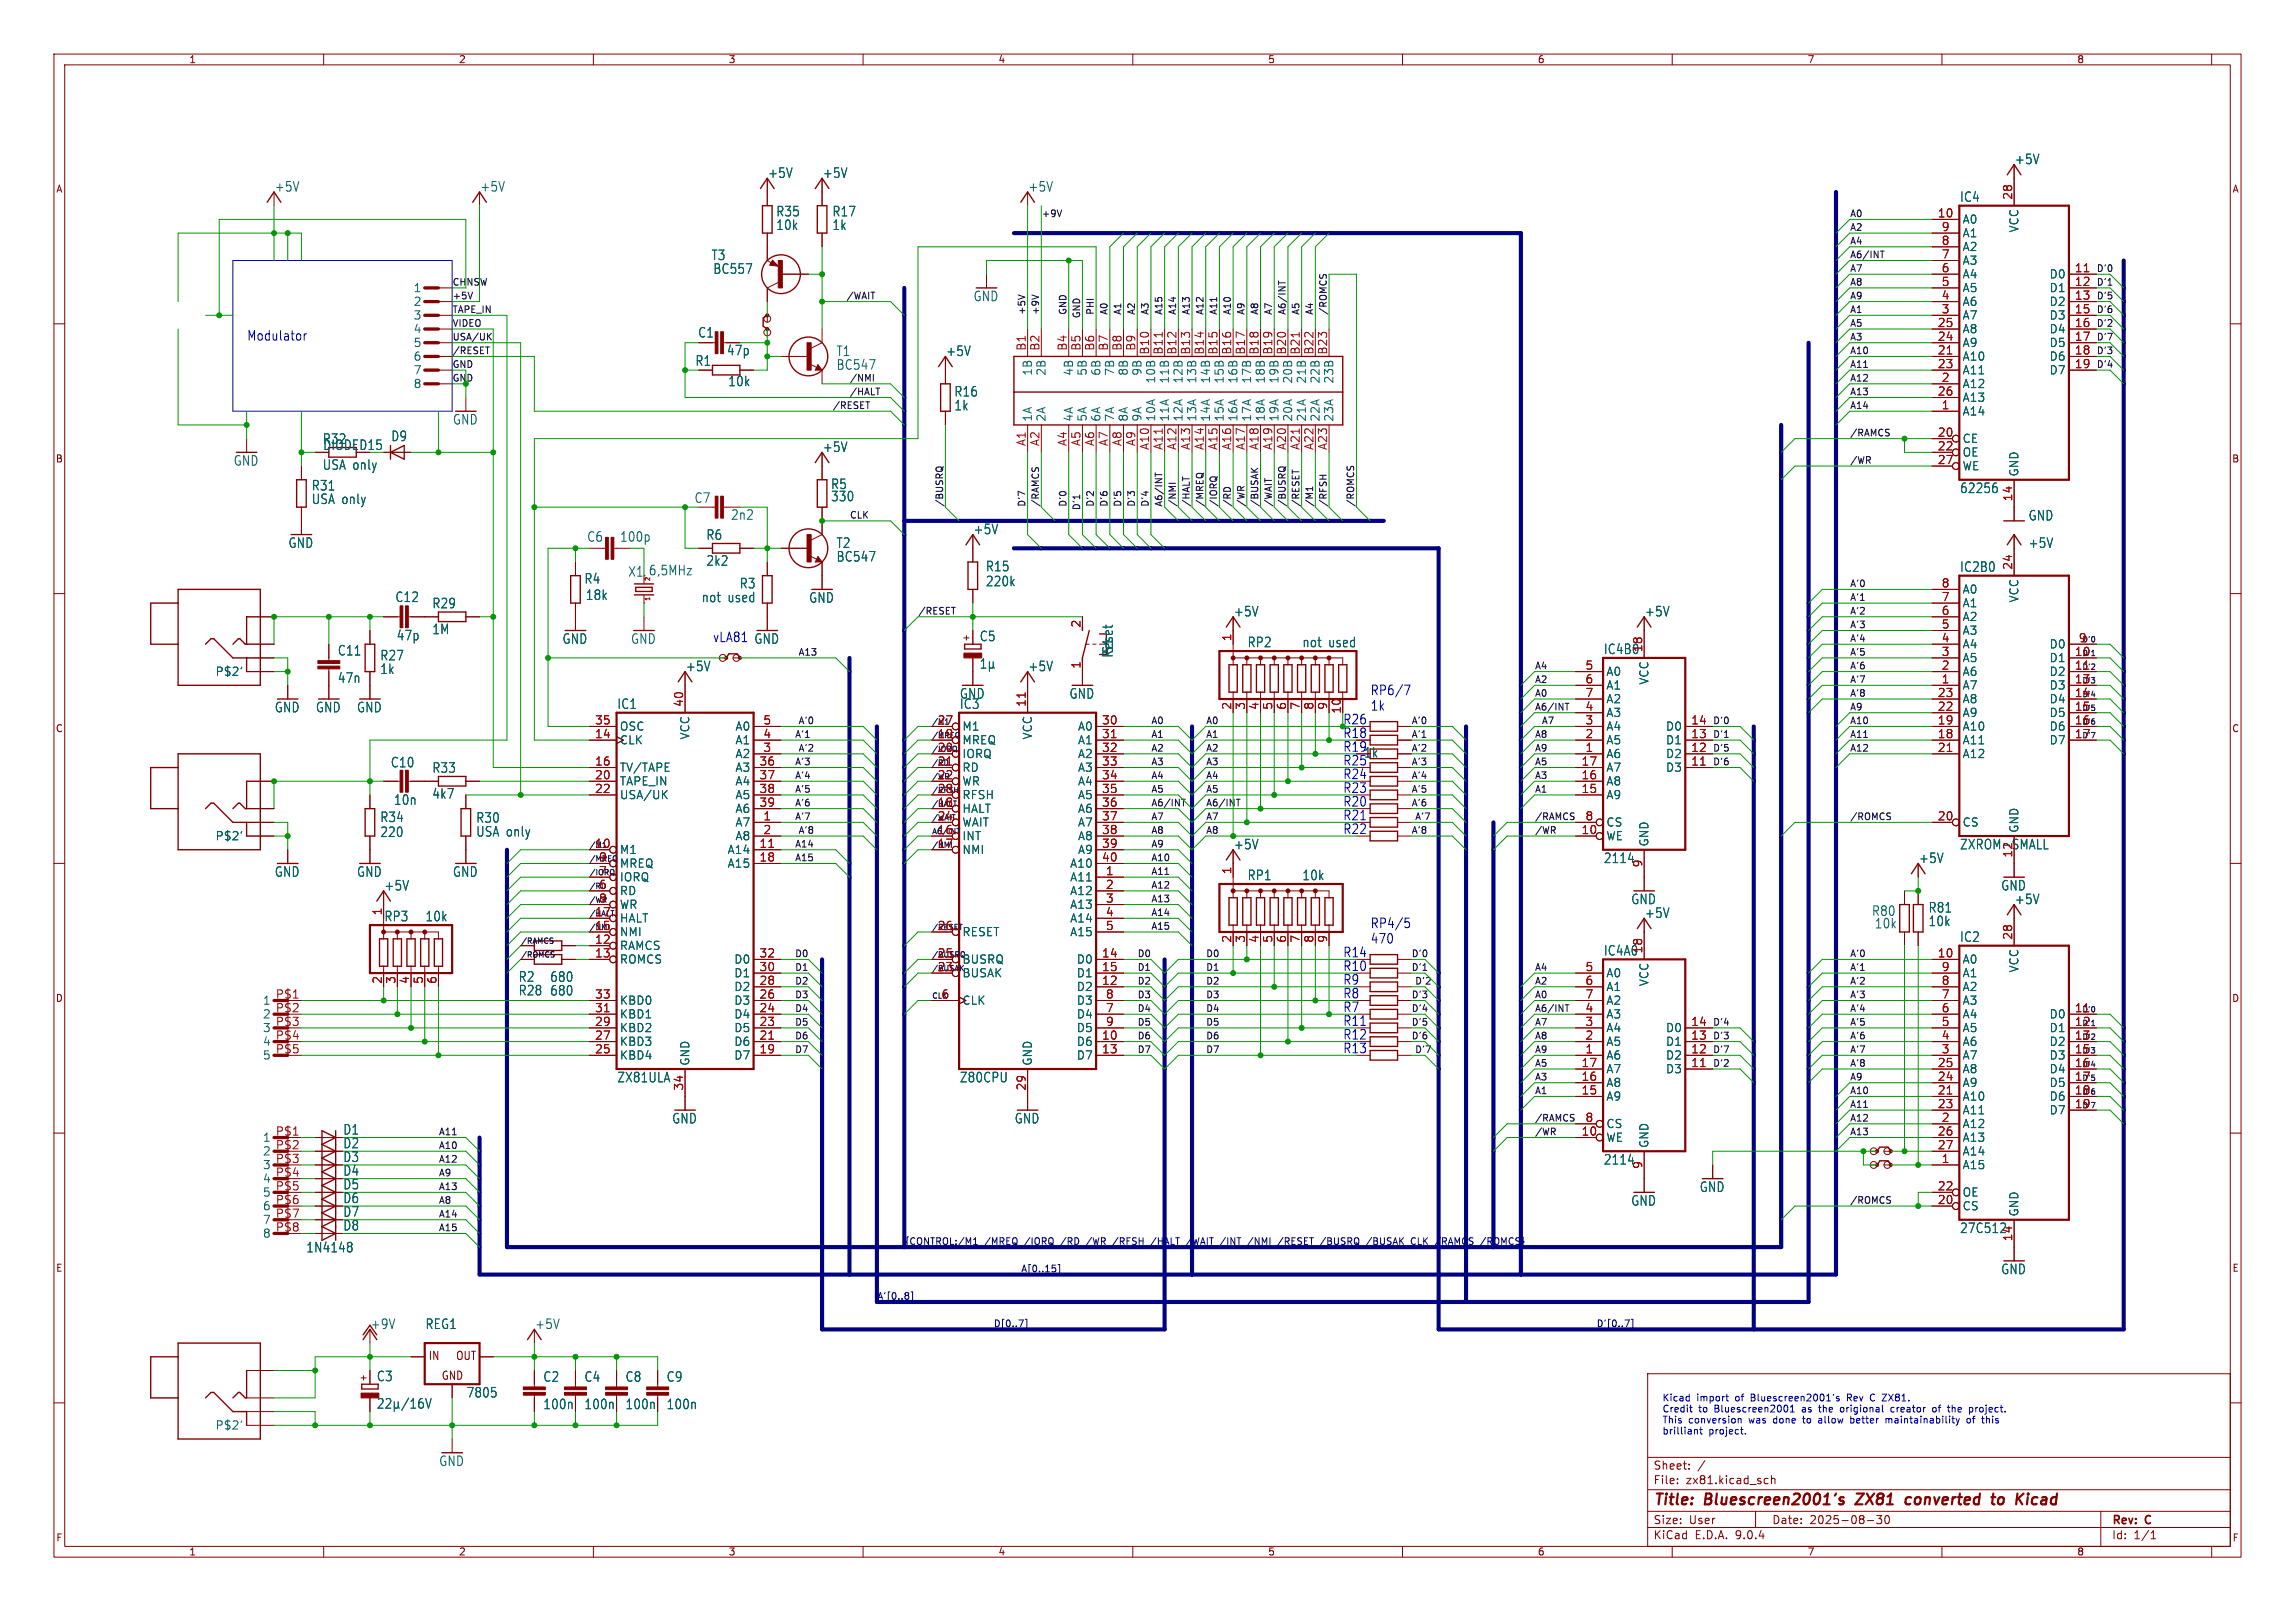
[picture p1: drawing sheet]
<svg xmlns="http://www.w3.org/2000/svg" width="425mm" height="299mm" viewBox="0 0 425 299" stroke-linecap="round" stroke-linejoin="round" font-family="sans-serif">
<defs><g id="words">
<g font-size="2.8" fill="#840000">
<text x="306.5" y="279.5">Title:</text>
<text x="316.1" y="279.5">Bluescreen2001's</text>
<text x="345" y="279.5">ZX81</text>
<text x="354.9" y="279.5">converted</text>
<text x="371.7" y="279.5">to</text>
<text x="377" y="279.5">Kicad</text>
</g>
<g font-size="2.5" fill="#006464">
<text x="50.9" y="35.7">+5V</text>
<text x="89" y="35.7">+5V</text>
<text x="142.3" y="33.2">+5V</text>
<text x="152.5" y="33.2">+5V</text>
<text x="190.6" y="35.7">+5V</text>
<text x="373.4" y="30.6">+5V</text>
<text x="143.8" y="40.3">R35</text>
<text x="154.2" y="40.3">R17</text>
<text x="363.3" y="37.6">IC4</text>
<text x="143.8" y="42.8">10k</text>
<text x="154.2" y="42.8">1k</text>
<text x="131.8" y="48.4">T3</text>
<text x="132.1" y="51">BC557</text>
<text x="180.4" y="56">GND</text>
<text x="128.8" y="68">R1</text>
<text x="134.9" y="71.8">10k</text>
<text x="155" y="66.2">T1</text>
<text x="155" y="68.7">BC547</text>
<text x="175.3" y="66.2">+5V</text>
<text x="176.8" y="73.7">R16</text>
<text x="176.8" y="76.3">1k</text>
<text x="59.7" y="82.5">R32</text>
<text x="59.8" y="83.6">DIODED15</text>
<text x="72.4" y="82">D9</text>
<text x="83.9" y="78.9">GND</text>
<text x="152.5" y="84">+5V</text>
<text x="43.2" y="86.5">GND</text>
<text x="59.7" y="87.3">USA only</text>
<text x="57.7" y="93.6">USA only</text>
<text x="57.7" y="91.1">R31</text>
<text x="128.7" y="93.4">C7</text>
<text x="154" y="90.9">R5</text>
<text x="154" y="93.1">330</text>
<text x="363.3" y="91.6">62256</text>
<text x="53.4" y="101.8">GND</text>
<text x="108.8" y="100.6">C6</text>
<text x="130.9" y="100.3">R6</text>
<text x="135.4" y="96.6">2n2</text>
<text x="155" y="101.8">T2</text>
<text x="180.4" y="99.2">+5V</text>
<text x="376" y="101.8">+5V</text>
<text x="376" y="96.7">GND</text>
<text x="116.4" y="107.1">X1</text>
<text x="120.2" y="106.8">6,5MHz</text>
<text x="130.9" y="105.1">2k2</text>
<text x="155" y="104.3">BC547</text>
<text x="182.7" y="106.1">R15</text>
<text x="363.3" y="106.2">IC2B0</text>
<text x="73.2" y="111.8">C12</text>
<text x="80.1" y="113">R29</text>
<text x="108.3" y="108.4">R4</text>
<text x="108.5" y="111.4">18k</text>
<text x="130" y="111.8">not</text>
<text x="134.9" y="111.8">used</text>
<text x="137" y="109.3">R3</text>
<text x="149.9" y="111.9">GND</text>
<text x="182.7" y="108.9">220k</text>
<text x="73.5" y="118.9">47p</text>
<text x="80.1" y="117.8">1M</text>
<text x="104.2" y="119.5">GND</text>
<text x="116.9" y="119.5">GND</text>
<text x="139.8" y="119.5">GND</text>
<text x="181.5" y="119.1">C5</text>
<text x="228.7" y="114.5">+5V</text>
<text x="304.9" y="114.5">+5V</text>
<text x="62.5" y="121.7">C11</text>
<text x="70.4" y="122.6">R27</text>
<text x="70.4" y="125.1">1k</text>
<text x="127.1" y="124.6">+5V</text>
<text x="190.6" y="124.6">+5V</text>
<text x="206.5" y="122" transform="rotate(-90 206.5 122)">Reset</text>
<text x="206.5" y="121.2" transform="rotate(-90 206.5 121.2)">S1</text>
<text x="231.2" y="120.2">RP2</text>
<text x="241.4" y="120.2">not</text>
<text x="246.3" y="120.2">used</text>
<text x="297.2" y="121.5">IC4B0</text>
<text x="62.5" y="126.8">47n</text>
<text x="114.4" y="131.6">IC1</text>
<text x="177.9" y="131.6">IC3</text>
<text x="177.9" y="129.7">GND</text>
<text x="198.2" y="129.7">GND</text>
<text x="50.9" y="132.2">GND</text>
<text x="58.5" y="132.2">GND</text>
<text x="66.1" y="132.2">GND</text>
<text x="72.4" y="142.5">C10</text>
<text x="80.1" y="143.5">R33</text>
<text x="252.8" y="140.6">1k</text>
<text x="73" y="149.4">10n</text>
<text x="80.1" y="148.3">4k7</text>
<text x="70.4" y="152.6">R34</text>
<text x="70.4" y="155.4">220</text>
<text x="88.2" y="155.3">USA only</text>
<text x="88.2" y="152.7">R30</text>
<text x="228.7" y="157.6">+5V</text>
<text x="297.2" y="160.2">2114</text>
<text x="355.7" y="160.2">+5V</text>
<text x="363.3" y="157.6">ZXROM-SMALL</text>
<text x="50.9" y="162.7">GND</text>
<text x="66.1" y="162.7">GND</text>
<text x="71.2" y="165.3">+5V</text>
<text x="83.9" y="162.7">GND</text>
<text x="231.2" y="163.4">RP1</text>
<text x="241.4" y="163.4">10k</text>
<text x="302.3" y="167.8">GND</text>
<text x="370.9" y="165.3">GND</text>
<text x="373.4" y="167.8">+5V</text>
<text x="71.2" y="171">RP3</text>
<text x="78.8" y="171">10k</text>
<text x="304.9" y="170.3">+5V</text>
<text x="346.9" y="170">R80</text>
<text x="347.5" y="172.3">10k</text>
<text x="357.4" y="171.9">10k</text>
<text x="357.4" y="169.4">R81</text>
<text x="297.2" y="177.3">IC4A0</text>
<text x="363.3" y="174.8">IC2</text>
<text x="96.1" y="182.2">R2</text>
<text x="96.1" y="184.7">R28</text>
<text x="101.9" y="182.2">680</text>
<text x="101.9" y="184.7">680</text>
<text x="114.4" y="200.8">ZX81ULA</text>
<text x="177.9" y="200.8">Z80CPU</text>
<text x="124.5" y="208.4">GND</text>
<text x="188" y="208.4">GND</text>
<text x="63.6" y="215.6">D3</text>
<text x="63.6" y="213">D2</text>
<text x="63.6" y="210.5">D1</text>
<text x="63.6" y="220.7">D5</text>
<text x="63.6" y="218.1">D4</text>
<text x="297.2" y="216.1">2114</text>
<text x="315" y="221.1">GND</text>
<text x="63.6" y="223.2">D6</text>
<text x="63.6" y="225.7">D7</text>
<text x="302.3" y="223.7">GND</text>
<text x="56.7" y="232.4">1N4148</text>
<text x="63.6" y="228.3">D8</text>
<text x="363.3" y="228.8">27C512</text>
<text x="370.9" y="236.4">GND</text>
<text x="68.6" y="246.5">+9V</text>
<text x="78.8" y="246.5">REG1</text>
<text x="99.1" y="246.5">+5V</text>
<text x="69.8" y="256.2">C3</text>
<text x="100.6" y="256.3">C2</text>
<text x="108.3" y="256.3">C4</text>
<text x="115.9" y="256.3">C8</text>
<text x="123.5" y="256.3">C9</text>
<text x="86.4" y="259.2">7805</text>
<text x="100.6" y="261.4">100n</text>
<text x="108.3" y="261.4">100n</text>
<text x="115.9" y="261.4">100n</text>
<text x="123.5" y="261.4">100n</text>
<text x="81.3" y="271.9">GND</text>
</g>
<g font-size="2.5" fill="#0000c2">
<text x="45.7" y="63.3">Modulator</text>
<text x="132.1" y="119.2">vLA81 GND</text>
<text x="254" y="129">RP6/7</text>
<text x="254" y="131.9">1k</text>
<text x="248.9" y="136.9">R18</text>
<text x="248.9" y="139.5">R19</text>
<text x="248.9" y="142">R25</text>
<text x="248.9" y="147.1">R23</text>
<text x="248.9" y="144.6">R24</text>
<text x="248.9" y="149.6">R20</text>
<text x="248.9" y="154.7">R22</text>
<text x="248.9" y="152.2">R21</text>
<text x="254" y="172.2">RP4/5</text>
<text x="248.9" y="177.6">R14</text>
<text x="254" y="175">470</text>
<text x="248.9" y="180.1">R10</text>
<text x="248.9" y="185.2">R8</text>
<text x="248.9" y="182.7">R9</text>
<text x="248.9" y="187.7">R7</text>
<text x="248.9" y="190.3">R11</text>
<text x="248.9" y="195.4">R13</text>
<text x="248.9" y="192.8">R12</text>
</g>
<g font-size="2.5" fill="#840000">
<text x="129.3" y="62.8">C1</text>
<text x="134.7" y="66.1">47p</text>
</g>
<g font-size="2.5" fill="#009600">
<text x="114.9" y="100.6">100p</text>
<text x="248.9" y="134.4">R26</text>
</g>
<g font-size="2.1" fill="#a90000">
<text x="359.2" y="40.4">10</text>
<text x="373.1" y="37.1" transform="rotate(-90 373.1 37.1)">28</text>
<text x="359.9" y="43">9</text>
<text x="359.9" y="45.5">8</text>
<text x="359.9" y="48">7</text>
<text x="359.9" y="50.6">6</text>
<text x="359.9" y="53.1">5</text>
<text x="384.6" y="50.6">11</text>
<text x="384.6" y="53.1">12</text>
<text x="359.9" y="55.7">4</text>
<text x="359.9" y="58.2">3</text>
<text x="384.6" y="55.7">13</text>
<text x="384.6" y="58.2">15</text>
<text x="190.2" y="65.1" transform="rotate(-90 190.2 65.1)">B1</text>
<text x="192.8" y="65.1" transform="rotate(-90 192.8 65.1)">B2</text>
<text x="197.9" y="65.1" transform="rotate(-90 197.9 65.1)">B4</text>
<text x="200.4" y="65.1" transform="rotate(-90 200.4 65.1)">B5</text>
<text x="202.9" y="65.1" transform="rotate(-90 202.9 65.1)">B6</text>
<text x="205.5" y="65.1" transform="rotate(-90 205.5 65.1)">B7</text>
<text x="208" y="65.1" transform="rotate(-90 208 65.1)">B8</text>
<text x="210.6" y="65.1" transform="rotate(-90 210.6 65.1)">B9</text>
<text x="213.1" y="65.8" transform="rotate(-90 213.1 65.8)">B10</text>
<text x="215.6" y="65.8" transform="rotate(-90 215.6 65.8)">B11</text>
<text x="218.2" y="65.8" transform="rotate(-90 218.2 65.8)">B12</text>
<text x="220.7" y="65.8" transform="rotate(-90 220.7 65.8)">B13</text>
<text x="223.3" y="65.8" transform="rotate(-90 223.3 65.8)">B14</text>
<text x="225.8" y="65.8" transform="rotate(-90 225.8 65.8)">B15</text>
<text x="228.3" y="65.8" transform="rotate(-90 228.3 65.8)">B16</text>
<text x="230.9" y="65.8" transform="rotate(-90 230.9 65.8)">B17</text>
<text x="233.4" y="65.8" transform="rotate(-90 233.4 65.8)">B18</text>
<text x="236" y="65.8" transform="rotate(-90 236 65.8)">B19</text>
<text x="238.5" y="65.8" transform="rotate(-90 238.5 65.8)">B20</text>
<text x="241" y="65.8" transform="rotate(-90 241 65.8)">B21</text>
<text x="243.6" y="65.8" transform="rotate(-90 243.6 65.8)">B22</text>
<text x="246.1" y="65.8" transform="rotate(-90 246.1 65.8)">B23</text>
<text x="359.2" y="60.7">25</text>
<text x="359.2" y="63.3">24</text>
<text x="359.2" y="65.8">21</text>
<text x="384.6" y="60.7">16</text>
<text x="384.6" y="63.3">17</text>
<text x="384.6" y="65.8">18</text>
<text x="359.2" y="68.4">23</text>
<text x="359.9" y="70.9">2</text>
<text x="384.6" y="68.4">19</text>
<text x="359.2" y="73.4">26</text>
<text x="359.9" y="76">1</text>
<text x="190.2" y="82.8" transform="rotate(-90 190.2 82.8)">A1</text>
<text x="192.8" y="82.8" transform="rotate(-90 192.8 82.8)">A2</text>
<text x="197.9" y="82.8" transform="rotate(-90 197.9 82.8)">A4</text>
<text x="200.4" y="82.8" transform="rotate(-90 200.4 82.8)">A5</text>
<text x="202.9" y="82.8" transform="rotate(-90 202.9 82.8)">A6</text>
<text x="205.5" y="82.8" transform="rotate(-90 205.5 82.8)">A7</text>
<text x="208" y="82.8" transform="rotate(-90 208 82.8)">A8</text>
<text x="210.6" y="82.8" transform="rotate(-90 210.6 82.8)">A9</text>
<text x="213.1" y="83.5" transform="rotate(-90 213.1 83.5)">A10</text>
<text x="215.6" y="83.5" transform="rotate(-90 215.6 83.5)">A11</text>
<text x="218.2" y="83.5" transform="rotate(-90 218.2 83.5)">A12</text>
<text x="220.7" y="83.5" transform="rotate(-90 220.7 83.5)">A13</text>
<text x="223.3" y="83.5" transform="rotate(-90 223.3 83.5)">A14</text>
<text x="225.8" y="83.5" transform="rotate(-90 225.8 83.5)">A15</text>
<text x="228.3" y="83.5" transform="rotate(-90 228.3 83.5)">A16</text>
<text x="230.9" y="83.5" transform="rotate(-90 230.9 83.5)">A17</text>
<text x="233.4" y="83.5" transform="rotate(-90 233.4 83.5)">A18</text>
<text x="236" y="83.5" transform="rotate(-90 236 83.5)">A19</text>
<text x="238.5" y="83.5" transform="rotate(-90 238.5 83.5)">A20</text>
<text x="241" y="83.5" transform="rotate(-90 241 83.5)">A21</text>
<text x="243.6" y="83.5" transform="rotate(-90 243.6 83.5)">A22</text>
<text x="246.1" y="83.5" transform="rotate(-90 246.1 83.5)">A23</text>
<text x="359.2" y="81.1">20</text>
<text x="359.2" y="83.6">22</text>
<text x="359.2" y="86.1">27</text>
<text x="373.1" y="93" transform="rotate(-90 373.1 93)">14</text>
<text x="373.1" y="105.7" transform="rotate(-90 373.1 105.7)">24</text>
<text x="359.9" y="109">8</text>
<text x="359.9" y="111.5">7</text>
<text x="200.4" y="116.4" transform="rotate(-90 200.4 116.4)">2</text>
<text x="228.3" y="118.9" transform="rotate(-90 228.3 118.9)">1</text>
<text x="359.9" y="114.1">6</text>
<text x="359.9" y="116.6">5</text>
<text x="359.9" y="119.2">4</text>
<text x="385.3" y="119.2">9</text>
<text x="200.4" y="124" transform="rotate(-90 200.4 124)">1</text>
<text x="293.8" y="124.2">5</text>
<text x="304.5" y="120.9" transform="rotate(-90 304.5 120.9)">18</text>
<text x="359.9" y="121.7">3</text>
<text x="359.9" y="124.2">2</text>
<text x="384.6" y="121.7">10</text>
<text x="384.6" y="124.2">11</text>
<text x="126.7" y="131.1" transform="rotate(-90 126.7 131.1)">40</text>
<text x="190.2" y="131.1" transform="rotate(-90 190.2 131.1)">11</text>
<text x="228.3" y="131.6" transform="rotate(-90 228.3 131.6)">2</text>
<text x="230.9" y="131.6" transform="rotate(-90 230.9 131.6)">3</text>
<text x="233.4" y="131.6" transform="rotate(-90 233.4 131.6)">4</text>
<text x="236" y="131.6" transform="rotate(-90 236 131.6)">5</text>
<text x="238.5" y="131.6" transform="rotate(-90 238.5 131.6)">6</text>
<text x="241" y="131.6" transform="rotate(-90 241 131.6)">7</text>
<text x="243.6" y="131.6" transform="rotate(-90 243.6 131.6)">8</text>
<text x="246.1" y="131.6" transform="rotate(-90 246.1 131.6)">9</text>
<text x="293.8" y="126.8">6</text>
<text x="293.8" y="129.3">7</text>
<text x="293.8" y="131.9">4</text>
<text x="359.2" y="129.3">23</text>
<text x="359.2" y="131.9">22</text>
<text x="359.9" y="126.8">1</text>
<text x="384.6" y="126.8">13</text>
<text x="384.6" y="129.3">14</text>
<text x="384.6" y="131.9">15</text>
<text x="110.2" y="134.4">35</text>
<text x="110.2" y="136.9">14</text>
<text x="141.4" y="134.4">5</text>
<text x="141.4" y="136.9">4</text>
<text x="173.7" y="134.4">27</text>
<text x="173.7" y="136.9">19</text>
<text x="204.2" y="134.4">30</text>
<text x="204.2" y="136.9">31</text>
<text x="248.7" y="132.4" transform="rotate(-90 248.7 132.4)">10</text>
<text x="293.8" y="134.4">3</text>
<text x="293.8" y="136.9">2</text>
<text x="313.4" y="134.4">14</text>
<text x="313.4" y="136.9">13</text>
<text x="359.2" y="134.4">19</text>
<text x="359.2" y="136.9">18</text>
<text x="384.6" y="134.4">16</text>
<text x="384.6" y="136.9">17</text>
<text x="110.2" y="142">16</text>
<text x="140.7" y="142">36</text>
<text x="141.4" y="139.5">3</text>
<text x="173.7" y="139.5">20</text>
<text x="173.7" y="142">21</text>
<text x="204.2" y="139.5">32</text>
<text x="204.2" y="142">33</text>
<text x="293.1" y="142">17</text>
<text x="293.8" y="139.5">1</text>
<text x="313.4" y="139.5">12</text>
<text x="313.4" y="142">11</text>
<text x="359.2" y="139.5">21</text>
<text x="110.2" y="144.6">20</text>
<text x="110.2" y="147.1">22</text>
<text x="140.7" y="144.6">37</text>
<text x="140.7" y="147.1">38</text>
<text x="140.7" y="149.6">39</text>
<text x="173.7" y="144.6">22</text>
<text x="173.7" y="147.1">28</text>
<text x="173.7" y="149.6">18</text>
<text x="204.2" y="144.6">34</text>
<text x="204.2" y="147.1">35</text>
<text x="204.2" y="149.6">36</text>
<text x="293.1" y="144.6">16</text>
<text x="293.1" y="147.1">15</text>
<text x="141.4" y="152.2">1</text>
<text x="141.4" y="154.7">2</text>
<text x="173.7" y="152.2">24</text>
<text x="173.7" y="154.7">16</text>
<text x="204.2" y="152.2">37</text>
<text x="204.2" y="154.7">38</text>
<text x="293.1" y="154.7">10</text>
<text x="293.8" y="152.2">8</text>
<text x="359.2" y="152.2">20</text>
<text x="110.2" y="157.3">10</text>
<text x="111" y="159.8">9</text>
<text x="140.7" y="157.3">11</text>
<text x="140.7" y="159.8">18</text>
<text x="173.7" y="157.3">17</text>
<text x="204.2" y="157.3">39</text>
<text x="204.2" y="159.8">40</text>
<text x="304.5" y="160.8" transform="rotate(-90 304.5 160.8)">9</text>
<text x="373.1" y="159" transform="rotate(-90 373.1 159)">12</text>
<text x="111" y="162.3">7</text>
<text x="111" y="164.9">6</text>
<text x="111" y="167.4">8</text>
<text x="204.9" y="162.3">1</text>
<text x="204.9" y="164.9">2</text>
<text x="204.9" y="167.4">3</text>
<text x="228.3" y="162.1" transform="rotate(-90 228.3 162.1)">1</text>
<text x="70.9" y="169.7" transform="rotate(-90 70.9 169.7)">1</text>
<text x="110.2" y="170">17</text>
<text x="110.2" y="172.5">15</text>
<text x="173.7" y="172.5">26</text>
<text x="204.9" y="170">4</text>
<text x="204.9" y="172.5">5</text>
<text x="110.2" y="175">12</text>
<text x="110.2" y="177.6">13</text>
<text x="140.7" y="177.6">32</text>
<text x="173.7" y="177.6">25</text>
<text x="204.2" y="177.6">14</text>
<text x="228.3" y="174.8" transform="rotate(-90 228.3 174.8)">2</text>
<text x="230.9" y="174.8" transform="rotate(-90 230.9 174.8)">3</text>
<text x="233.4" y="174.8" transform="rotate(-90 233.4 174.8)">4</text>
<text x="236" y="174.8" transform="rotate(-90 236 174.8)">5</text>
<text x="238.5" y="174.8" transform="rotate(-90 238.5 174.8)">6</text>
<text x="241" y="174.8" transform="rotate(-90 241 174.8)">7</text>
<text x="243.6" y="174.8" transform="rotate(-90 243.6 174.8)">8</text>
<text x="246.1" y="174.8" transform="rotate(-90 246.1 174.8)">9</text>
<text x="304.5" y="176.8" transform="rotate(-90 304.5 176.8)">18</text>
<text x="359.2" y="177.6">10</text>
<text x="373.1" y="174.3" transform="rotate(-90 373.1 174.3)">28</text>
<text x="51.1" y="185.2">P$1</text>
<text x="70.9" y="182.4" transform="rotate(-90 70.9 182.4)">2</text>
<text x="73.4" y="182.4" transform="rotate(-90 73.4 182.4)">3</text>
<text x="75.9" y="182.4" transform="rotate(-90 75.9 182.4)">4</text>
<text x="78.5" y="182.4" transform="rotate(-90 78.5 182.4)">5</text>
<text x="81" y="182.4" transform="rotate(-90 81 182.4)">6</text>
<text x="110.2" y="185.2">33</text>
<text x="140.7" y="180.1">30</text>
<text x="140.7" y="182.7">28</text>
<text x="140.7" y="185.2">26</text>
<text x="173.7" y="180.1">23</text>
<text x="174.5" y="185.2">6</text>
<text x="204.2" y="180.1">15</text>
<text x="204.2" y="182.7">12</text>
<text x="204.9" y="185.2">8</text>
<text x="293.8" y="180.1">5</text>
<text x="293.8" y="182.7">6</text>
<text x="293.8" y="185.2">7</text>
<text x="359.9" y="180.1">9</text>
<text x="359.9" y="182.7">8</text>
<text x="359.9" y="185.2">7</text>
<text x="51.1" y="187.7">P$2</text>
<text x="51.1" y="190.3">P$3</text>
<text x="110.2" y="187.7">31</text>
<text x="110.2" y="190.3">29</text>
<text x="140.7" y="187.7">24</text>
<text x="140.7" y="190.3">23</text>
<text x="204.9" y="187.7">7</text>
<text x="204.9" y="190.3">9</text>
<text x="293.8" y="187.7">4</text>
<text x="293.8" y="190.3">3</text>
<text x="313.4" y="190.3">14</text>
<text x="359.9" y="187.7">6</text>
<text x="359.9" y="190.3">5</text>
<text x="384.6" y="187.7">11</text>
<text x="384.6" y="190.3">12</text>
<text x="51.1" y="192.8">P$4</text>
<text x="51.1" y="195.4">P$5</text>
<text x="110.2" y="192.8">27</text>
<text x="110.2" y="195.4">25</text>
<text x="140.7" y="192.8">21</text>
<text x="140.7" y="195.4">19</text>
<text x="204.2" y="192.8">10</text>
<text x="204.2" y="195.4">13</text>
<text x="293.1" y="197.9">17</text>
<text x="293.8" y="192.8">2</text>
<text x="293.8" y="195.4">1</text>
<text x="313.4" y="192.8">13</text>
<text x="313.4" y="195.4">12</text>
<text x="313.4" y="197.9">11</text>
<text x="359.2" y="197.9">25</text>
<text x="359.9" y="192.8">4</text>
<text x="359.9" y="195.4">3</text>
<text x="384.6" y="192.8">13</text>
<text x="384.6" y="195.4">15</text>
<text x="384.6" y="197.9">16</text>
<text x="126.7" y="202.2" transform="rotate(-90 126.7 202.2)">34</text>
<text x="190.2" y="202.2" transform="rotate(-90 190.2 202.2)">29</text>
<text x="293.1" y="200.4">16</text>
<text x="293.1" y="203">15</text>
<text x="359.2" y="200.4">24</text>
<text x="359.2" y="203">21</text>
<text x="384.6" y="200.4">17</text>
<text x="384.6" y="203">18</text>
<text x="293.8" y="208.1">8</text>
<text x="359.2" y="205.5">23</text>
<text x="359.9" y="208.1">2</text>
<text x="384.6" y="205.5">19</text>
<text x="51.1" y="210.6">P$1</text>
<text x="51.1" y="213.1">P$2</text>
<text x="51.1" y="215.7">P$3</text>
<text x="293.1" y="210.6">10</text>
<text x="359.2" y="210.6">26</text>
<text x="359.2" y="213.1">27</text>
<text x="359.9" y="215.7">1</text>
<text x="51.1" y="218.2">P$4</text>
<text x="51.1" y="220.8">P$5</text>
<text x="304.5" y="216.7" transform="rotate(-90 304.5 216.7)">9</text>
<text x="359.2" y="220.8">22</text>
<text x="51.1" y="223.3">P$6</text>
<text x="51.1" y="225.8">P$7</text>
<text x="359.2" y="223.3">20</text>
<text x="51.1" y="228.4">P$8</text>
<text x="373.1" y="230.2" transform="rotate(-90 373.1 230.2)">14</text>
</g>
<g font-size="2.1" fill="#006464">
<text x="363.7" y="41.7">A0</text>
<text x="363.7" y="44.2">A1</text>
<text x="363.7" y="46.7">A2</text>
<text x="374.4" y="43.1" transform="rotate(-90 374.4 43.1)">VCC</text>
<text x="363.7" y="49.3">A3</text>
<text x="363.7" y="51.8">A4</text>
<text x="379.9" y="51.8">D0</text>
<text x="76.6" y="54.4">1</text>
<text x="76.6" y="56.9">2</text>
<text x="76.6" y="59.4">3</text>
<text x="363.7" y="54.4">A5</text>
<text x="363.7" y="56.9">A6</text>
<text x="363.7" y="59.4">A7</text>
<text x="379.9" y="54.4">D1</text>
<text x="379.9" y="56.9">D2</text>
<text x="379.9" y="59.4">D3</text>
<text x="76.6" y="62">4</text>
<text x="76.6" y="64.5">5</text>
<text x="363.7" y="62">A8</text>
<text x="363.7" y="64.5">A9</text>
<text x="379.9" y="62">D4</text>
<text x="379.9" y="64.5">D5</text>
<text x="76.6" y="67.1">6</text>
<text x="76.6" y="69.6">7</text>
<text x="191.5" y="69.7" transform="rotate(-90 191.5 69.7)">1B</text>
<text x="194" y="69.7" transform="rotate(-90 194 69.7)">2B</text>
<text x="199.1" y="69.7" transform="rotate(-90 199.1 69.7)">4B</text>
<text x="201.7" y="69.7" transform="rotate(-90 201.7 69.7)">5B</text>
<text x="204.2" y="69.7" transform="rotate(-90 204.2 69.7)">6B</text>
<text x="206.7" y="69.7" transform="rotate(-90 206.7 69.7)">7B</text>
<text x="209.3" y="69.7" transform="rotate(-90 209.3 69.7)">8B</text>
<text x="211.8" y="69.7" transform="rotate(-90 211.8 69.7)">9B</text>
<text x="214.4" y="71.2" transform="rotate(-90 214.4 71.2)">10B</text>
<text x="216.9" y="71.2" transform="rotate(-90 216.9 71.2)">11B</text>
<text x="219.4" y="71.2" transform="rotate(-90 219.4 71.2)">12B</text>
<text x="222" y="71.2" transform="rotate(-90 222 71.2)">13B</text>
<text x="224.5" y="71.2" transform="rotate(-90 224.5 71.2)">14B</text>
<text x="227.1" y="71.2" transform="rotate(-90 227.1 71.2)">15B</text>
<text x="229.6" y="71.2" transform="rotate(-90 229.6 71.2)">16B</text>
<text x="232.1" y="71.2" transform="rotate(-90 232.1 71.2)">17B</text>
<text x="234.7" y="71.2" transform="rotate(-90 234.7 71.2)">18B</text>
<text x="237.2" y="71.2" transform="rotate(-90 237.2 71.2)">19B</text>
<text x="239.8" y="71.2" transform="rotate(-90 239.8 71.2)">20B</text>
<text x="242.3" y="71.2" transform="rotate(-90 242.3 71.2)">21B</text>
<text x="244.8" y="71.2" transform="rotate(-90 244.8 71.2)">22B</text>
<text x="247.4" y="71.2" transform="rotate(-90 247.4 71.2)">23B</text>
<text x="363.7" y="67.1">A10</text>
<text x="363.7" y="69.6">A11</text>
<text x="379.9" y="67.1">D6</text>
<text x="379.9" y="69.6">D7</text>
<text x="76.6" y="72.1">8</text>
<text x="363.7" y="72.1">A12</text>
<text x="363.7" y="74.7">A13</text>
<text x="363.7" y="77.2">A14</text>
<text x="191.5" y="78.3" transform="rotate(-90 191.5 78.3)">1A</text>
<text x="194" y="78.3" transform="rotate(-90 194 78.3)">2A</text>
<text x="199.1" y="78.3" transform="rotate(-90 199.1 78.3)">4A</text>
<text x="201.7" y="78.3" transform="rotate(-90 201.7 78.3)">5A</text>
<text x="204.2" y="78.3" transform="rotate(-90 204.2 78.3)">6A</text>
<text x="206.7" y="78.3" transform="rotate(-90 206.7 78.3)">7A</text>
<text x="209.3" y="78.3" transform="rotate(-90 209.3 78.3)">8A</text>
<text x="211.8" y="78.3" transform="rotate(-90 211.8 78.3)">9A</text>
<text x="214.4" y="78.3" transform="rotate(-90 214.4 78.3)">10A</text>
<text x="216.9" y="78.3" transform="rotate(-90 216.9 78.3)">11A</text>
<text x="219.4" y="78.3" transform="rotate(-90 219.4 78.3)">12A</text>
<text x="222" y="78.3" transform="rotate(-90 222 78.3)">13A</text>
<text x="224.5" y="78.3" transform="rotate(-90 224.5 78.3)">14A</text>
<text x="227.1" y="78.3" transform="rotate(-90 227.1 78.3)">15A</text>
<text x="229.6" y="78.3" transform="rotate(-90 229.6 78.3)">16A</text>
<text x="232.1" y="78.3" transform="rotate(-90 232.1 78.3)">17A</text>
<text x="234.7" y="78.3" transform="rotate(-90 234.7 78.3)">18A</text>
<text x="237.2" y="78.3" transform="rotate(-90 237.2 78.3)">19A</text>
<text x="239.8" y="78.3" transform="rotate(-90 239.8 78.3)">20A</text>
<text x="242.3" y="78.3" transform="rotate(-90 242.3 78.3)">21A</text>
<text x="244.8" y="78.3" transform="rotate(-90 244.8 78.3)">22A</text>
<text x="247.4" y="78.3" transform="rotate(-90 247.4 78.3)">23A</text>
<text x="363.7" y="82.3">CE</text>
<text x="363.7" y="84.8">OE</text>
<text x="363.7" y="87.4">WE</text>
<text x="374.4" y="88.4" transform="rotate(-90 374.4 88.4)">GND</text>
<text x="363.7" y="110.2">A0</text>
<text x="363.7" y="112.8">A1</text>
<text x="374.4" y="111.7" transform="rotate(-90 374.4 111.7)">VCC</text>
<text x="363.7" y="115.3">A2</text>
<text x="363.7" y="117.9">A3</text>
<text x="39.9" y="125.5">P$2'</text>
<text x="297.7" y="125.5">A0</text>
<text x="363.7" y="120.4">A4</text>
<text x="363.7" y="122.9">A5</text>
<text x="363.7" y="125.5">A6</text>
<text x="379.9" y="120.4">D0</text>
<text x="379.9" y="122.9">D1</text>
<text x="379.9" y="125.5">D2</text>
<text x="297.7" y="128">A1</text>
<text x="297.7" y="130.6">A2</text>
<text x="305.8" y="127" transform="rotate(-90 305.8 127)">VCC</text>
<text x="363.7" y="128">A7</text>
<text x="363.7" y="130.6">A8</text>
<text x="379.9" y="128">D3</text>
<text x="379.9" y="130.6">D4</text>
<text x="114.8" y="135.6">OSC</text>
<text x="128" y="137.1" transform="rotate(-90 128 137.1)">VCC</text>
<text x="136.3" y="135.6">A0</text>
<text x="178.3" y="135.6">M1</text>
<text x="191.5" y="137.1" transform="rotate(-90 191.5 137.1)">VCC</text>
<text x="199.8" y="135.6">A0</text>
<text x="297.7" y="133.1">A3</text>
<text x="297.7" y="135.6">A4</text>
<text x="308.8" y="135.6">D0</text>
<text x="363.7" y="133.1">A9</text>
<text x="363.7" y="135.6">A10</text>
<text x="379.9" y="133.1">D5</text>
<text x="379.9" y="135.6">D6</text>
<text x="114.8" y="138.2">CLK</text>
<text x="114.8" y="143.3">TV/TAPE</text>
<text x="136.3" y="138.2">A1</text>
<text x="136.3" y="140.7">A2</text>
<text x="136.3" y="143.3">A3</text>
<text x="178.3" y="138.2">MREQ</text>
<text x="178.3" y="140.7">IORQ</text>
<text x="178.3" y="143.3">RD</text>
<text x="199.8" y="138.2">A1</text>
<text x="199.8" y="140.7">A2</text>
<text x="199.8" y="143.3">A3</text>
<text x="297.7" y="138.2">A5</text>
<text x="297.7" y="140.7">A6</text>
<text x="297.7" y="143.3">A7</text>
<text x="308.8" y="138.2">D1</text>
<text x="308.8" y="140.7">D2</text>
<text x="308.8" y="143.3">D3</text>
<text x="363.7" y="138.2">A11</text>
<text x="363.7" y="140.7">A12</text>
<text x="379.9" y="138.2">D7</text>
<text x="114.8" y="145.8">TAPE_IN</text>
<text x="114.8" y="148.3">USA/UK</text>
<text x="136.3" y="145.8">A4</text>
<text x="136.3" y="148.3">A5</text>
<text x="178.3" y="145.8">WR</text>
<text x="178.3" y="148.3">RFSH</text>
<text x="199.8" y="145.8">A4</text>
<text x="199.8" y="148.3">A5</text>
<text x="297.7" y="145.8">A8</text>
<text x="297.7" y="148.3">A9</text>
<text x="39.9" y="156">P$2'</text>
<text x="136.3" y="150.9">A6</text>
<text x="136.3" y="153.4">A7</text>
<text x="136.3" y="156">A8</text>
<text x="178.3" y="150.9">HALT</text>
<text x="178.3" y="153.4">WAIT</text>
<text x="178.3" y="156">INT</text>
<text x="199.8" y="150.9">A6</text>
<text x="199.8" y="153.4">A7</text>
<text x="199.8" y="156">A8</text>
<text x="297.7" y="153.4">CS</text>
<text x="297.7" y="156">WE</text>
<text x="363.7" y="153.4">CS</text>
<text x="374.4" y="154.5" transform="rotate(-90 374.4 154.5)">GND</text>
<text x="114.8" y="158.5">M1</text>
<text x="114.8" y="161">MREQ</text>
<text x="134.8" y="158.5">A14</text>
<text x="134.8" y="161">A15</text>
<text x="178.3" y="158.5">NMI</text>
<text x="198.3" y="161">A10</text>
<text x="199.8" y="158.5">A9</text>
<text x="305.8" y="157" transform="rotate(-90 305.8 157)">GND</text>
<text x="114.8" y="163.6">IORQ</text>
<text x="114.8" y="166.1">RD</text>
<text x="198.3" y="163.6">A11</text>
<text x="198.3" y="166.1">A12</text>
<text x="114.8" y="168.7">WR</text>
<text x="114.8" y="171.2">HALT</text>
<text x="114.8" y="173.7">NMI</text>
<text x="178.3" y="173.7">RESET</text>
<text x="198.3" y="168.7">A13</text>
<text x="198.3" y="171.2">A14</text>
<text x="198.3" y="173.7">A15</text>
<text x="114.8" y="176.3">RAMCS</text>
<text x="114.8" y="178.8">ROMCS</text>
<text x="136.1" y="178.8">D0</text>
<text x="178.3" y="178.8">BUSRQ</text>
<text x="199.6" y="178.8">D0</text>
<text x="363.7" y="178.8">A0</text>
<text x="136.1" y="181.4">D1</text>
<text x="136.1" y="183.9">D2</text>
<text x="178.3" y="181.4">BUSAK</text>
<text x="199.6" y="181.4">D1</text>
<text x="199.6" y="183.9">D2</text>
<text x="297.7" y="181.4">A0</text>
<text x="297.7" y="183.9">A1</text>
<text x="305.8" y="182.8" transform="rotate(-90 305.8 182.8)">VCC</text>
<text x="363.7" y="181.4">A1</text>
<text x="363.7" y="183.9">A2</text>
<text x="374.4" y="180.3" transform="rotate(-90 374.4 180.3)">VCC</text>
<text x="48.7" y="186.4">1</text>
<text x="48.7" y="189">2</text>
<text x="48.7" y="191.5">3</text>
<text x="114.8" y="186.4">KBD0</text>
<text x="114.8" y="189">KBD1</text>
<text x="114.8" y="191.5">KBD2</text>
<text x="136.1" y="186.4">D3</text>
<text x="136.1" y="189">D4</text>
<text x="136.1" y="191.5">D5</text>
<text x="178.3" y="186.4">CLK</text>
<text x="199.6" y="186.4">D3</text>
<text x="199.6" y="189">D4</text>
<text x="199.6" y="191.5">D5</text>
<text x="297.7" y="186.4">A2</text>
<text x="297.7" y="189">A3</text>
<text x="297.7" y="191.5">A4</text>
<text x="308.8" y="191.5">D0</text>
<text x="363.7" y="186.4">A3</text>
<text x="363.7" y="189">A4</text>
<text x="363.7" y="191.5">A5</text>
<text x="379.9" y="189">D0</text>
<text x="379.9" y="191.5">D1</text>
<text x="48.7" y="194.1">4</text>
<text x="48.7" y="196.6">5</text>
<text x="114.8" y="194.1">KBD3</text>
<text x="114.8" y="196.6">KBD4</text>
<text x="128" y="197.6" transform="rotate(-90 128 197.6)">GND</text>
<text x="136.1" y="194.1">D6</text>
<text x="136.1" y="196.6">D7</text>
<text x="191.5" y="197.6" transform="rotate(-90 191.5 197.6)">GND</text>
<text x="199.6" y="194.1">D6</text>
<text x="199.6" y="196.6">D7</text>
<text x="297.7" y="194.1">A5</text>
<text x="297.7" y="196.6">A6</text>
<text x="308.8" y="194.1">D1</text>
<text x="308.8" y="196.6">D2</text>
<text x="363.7" y="194.1">A6</text>
<text x="363.7" y="196.6">A7</text>
<text x="379.9" y="194.1">D2</text>
<text x="379.9" y="196.6">D3</text>
<text x="297.7" y="199.1">A7</text>
<text x="297.7" y="201.7">A8</text>
<text x="308.8" y="199.1">D3</text>
<text x="363.7" y="199.1">A8</text>
<text x="363.7" y="201.7">A9</text>
<text x="379.9" y="199.1">D4</text>
<text x="379.9" y="201.7">D5</text>
<text x="297.7" y="204.2">A9</text>
<text x="297.7" y="209.3">CS</text>
<text x="363.7" y="204.2">A10</text>
<text x="363.7" y="206.8">A11</text>
<text x="363.7" y="209.3">A12</text>
<text x="379.9" y="204.2">D6</text>
<text x="379.9" y="206.8">D7</text>
<text x="48.7" y="211.8">1</text>
<text x="48.7" y="214.4">2</text>
<text x="297.7" y="211.8">WE</text>
<text x="305.8" y="212.9" transform="rotate(-90 305.8 212.9)">GND</text>
<text x="363.7" y="211.8">A13</text>
<text x="363.7" y="214.4">A14</text>
<text x="48.7" y="216.9">3</text>
<text x="48.7" y="219.5">4</text>
<text x="48.7" y="222">5</text>
<text x="363.7" y="216.9">A15</text>
<text x="363.7" y="222">OE</text>
<text x="48.7" y="224.5">6</text>
<text x="48.7" y="227.1">7</text>
<text x="363.7" y="224.5">CS</text>
<text x="374.4" y="225.6" transform="rotate(-90 374.4 225.6)">GND</text>
<text x="48.7" y="229.6">8</text>
<text x="39.9" y="265.2">P$2'</text>
</g>
<g font-size="2.1" fill="#840000">
<text x="79.4" y="252.3">IN</text>
<text x="81.8" y="256">GND</text>
<text x="84.5" y="252.3">OUT</text>
<text x="306.5" y="275.3">File:</text>
<text x="306.5" y="272.6">Sheet:</text>
<text x="312.5" y="275.3">zx81.kicad_sch</text>
<text x="306.5" y="285.5">KiCad</text>
<text x="306.5" y="282.7">Size:</text>
<text x="313.1" y="282.7">User</text>
<text x="314.2" y="285.5">E.D.A.</text>
<text x="321.8" y="285.5">9.0.4</text>
<text x="328.4" y="282.7">Date:</text>
<text x="335.5" y="282.7">2025-08-30</text>
<text x="391.5" y="282.9">Rev:</text>
<text x="391.5" y="285.5">Id:</text>
<text x="395.5" y="285.5">1/1</text>
<text x="397.8" y="282.9">C</text>
</g>
<g font-size="1.8" fill="#840000">
<text x="35" y="11.9">1</text>
<text x="85" y="11.9">2</text>
<text x="135" y="11.9">3</text>
<text x="185" y="11.9">4</text>
<text x="235" y="11.9">5</text>
<text x="285" y="11.9">6</text>
<text x="335" y="11.9">7</text>
<text x="385" y="11.9">8</text>
<text x="10.3" y="35.9">A</text>
<text x="413.8" y="35.9">A</text>
<text x="10.3" y="85.9">B</text>
<text x="413.7" y="85.9">B</text>
<text x="179.9" y="119" transform="rotate(-90 179.9 119)">+</text>
<text x="10.3" y="135.9">C</text>
<text x="413.7" y="135.9">C</text>
<text x="10.3" y="185.9">D</text>
<text x="413.7" y="185.9">D</text>
<text x="10.3" y="235.9">E</text>
<text x="413.8" y="235.9">E</text>
<text x="68.2" y="256.2" transform="rotate(-90 68.2 256.2)">+</text>
<text x="10.3" y="285.9">F</text>
<text x="413.8" y="285.9">F</text>
<text x="35" y="288.5">1</text>
<text x="85" y="288.5">2</text>
<text x="135" y="288.5">3</text>
<text x="185" y="288.5">4</text>
<text x="235" y="288.5">5</text>
<text x="285" y="288.5">6</text>
<text x="335" y="288.5">7</text>
<text x="385" y="288.5">8</text>
</g>
<g font-size="1.8" fill="#0000c2">
<text x="308.1" y="260">Kicad</text>
<text x="308.1" y="262">Credit</text>
<text x="314.5" y="260">import</text>
<text x="314.9" y="262">to</text>
<text x="317.9" y="262">Bluescreen2001</text>
<text x="321.8" y="260">of</text>
<text x="324.9" y="260">Bluescreen2001's</text>
<text x="334.4" y="262">as</text>
<text x="337.7" y="262">the</text>
<text x="341.8" y="262">origional</text>
<text x="342.9" y="260">Rev</text>
<text x="347.4" y="260">C ZX81.</text>
<text x="351.4" y="262">creator</text>
<text x="359.4" y="262">of</text>
<text x="362.4" y="262">the</text>
<text x="366.5" y="262">project.</text>
<text x="308.1" y="264">This</text>
<text x="308.1" y="266.1">brilliant</text>
<text x="313" y="264">conversion</text>
<text x="316.8" y="266.1">project.</text>
<text x="324.4" y="264">was</text>
<text x="329" y="264">done</text>
<text x="334.7" y="264">to</text>
<text x="337.8" y="264">allow</text>
<text x="343.9" y="264">better</text>
<text x="350.6" y="264">maintainability</text>
<text x="365.9" y="264">of</text>
<text x="369" y="264">this</text>
</g>
<g font-size="1.7" fill="#0f0f0f">
<text x="193" y="40.3">+9V</text>
<text x="342.9" y="40.3">A0</text>
<text x="342.9" y="47.9">A6/INT</text>
<text x="342.9" y="45.4">A4</text>
<text x="342.9" y="42.9">A2</text>
<text x="342.9" y="53">A8</text>
<text x="342.9" y="50.5">A7</text>
<text x="83.8" y="55.6">+5V</text>
<text x="83.8" y="58.1">TAPE_IN</text>
<text x="156.8" y="55.6">/WAIT</text>
<text x="190.2" y="58.4" transform="rotate(-90 190.2 58.4)">+5V</text>
<text x="192.7" y="58.4" transform="rotate(-90 192.7 58.4)">+9V</text>
<text x="197.8" y="58.4" transform="rotate(-90 197.8 58.4)">GND</text>
<text x="200.3" y="59.1" transform="rotate(-90 200.3 59.1)">GND</text>
<text x="202.9" y="58.4" transform="rotate(-90 202.9 58.4)">PHI</text>
<text x="205.4" y="58.4" transform="rotate(-90 205.4 58.4)">A0</text>
<text x="207.9" y="58.4" transform="rotate(-90 207.9 58.4)">A1</text>
<text x="210.5" y="58.4" transform="rotate(-90 210.5 58.4)">A2</text>
<text x="213" y="58.4" transform="rotate(-90 213 58.4)">A3</text>
<text x="215.6" y="58.4" transform="rotate(-90 215.6 58.4)">A15</text>
<text x="218.1" y="58.4" transform="rotate(-90 218.1 58.4)">A14</text>
<text x="220.6" y="58.4" transform="rotate(-90 220.6 58.4)">A13</text>
<text x="223.2" y="58.4" transform="rotate(-90 223.2 58.4)">A12</text>
<text x="225.7" y="58.4" transform="rotate(-90 225.7 58.4)">A11</text>
<text x="228.3" y="58.4" transform="rotate(-90 228.3 58.4)">A10</text>
<text x="230.8" y="58.4" transform="rotate(-90 230.8 58.4)">A9</text>
<text x="233.3" y="58.4" transform="rotate(-90 233.3 58.4)">A8</text>
<text x="235.9" y="58.4" transform="rotate(-90 235.9 58.4)">A7</text>
<text x="238.4" y="58.4" transform="rotate(-90 238.4 58.4)">A6/INT</text>
<text x="241" y="58.4" transform="rotate(-90 241 58.4)">A5</text>
<text x="243.5" y="58.4" transform="rotate(-90 243.5 58.4)">A4</text>
<text x="246" y="58.4" transform="rotate(-90 246 58.4)">/ROMCS</text>
<text x="342.9" y="55.6">A9</text>
<text x="342.9" y="58.1">A1</text>
<text x="83.8" y="60.6">VIDEO</text>
<text x="83.8" y="63.2">USA/UK</text>
<text x="83.8" y="65.7">/RESET</text>
<text x="342.9" y="65.7">A10</text>
<text x="342.9" y="63.2">A3</text>
<text x="342.9" y="60.6">A5</text>
<text x="157.5" y="70.8">/NMI</text>
<text x="342.9" y="70.8">A12</text>
<text x="342.9" y="68.3">A11</text>
<text x="154.3" y="75.9">/RESET</text>
<text x="157.5" y="73.3">/HALT</text>
<text x="342.9" y="73.3">A13</text>
<text x="342.9" y="75.9">A14</text>
<text x="342.9" y="81">/RAMCS</text>
<text x="342.9" y="86">/WR</text>
<text x="174.9" y="94" transform="rotate(-90 174.9 94)">/BUSRQ</text>
<text x="190.2" y="94" transform="rotate(-90 190.2 94)">D'7</text>
<text x="192.7" y="94" transform="rotate(-90 192.7 94)">/RAMCS</text>
<text x="197.8" y="94" transform="rotate(-90 197.8 94)">D'0</text>
<text x="200.3" y="94.6" transform="rotate(-90 200.3 94.6)">D'1</text>
<text x="202.9" y="94" transform="rotate(-90 202.9 94)">D'2</text>
<text x="205.4" y="94" transform="rotate(-90 205.4 94)">D'6</text>
<text x="207.9" y="94" transform="rotate(-90 207.9 94)">D'5</text>
<text x="210.5" y="94" transform="rotate(-90 210.5 94)">D'3</text>
<text x="213" y="94" transform="rotate(-90 213 94)">D'4</text>
<text x="215.6" y="94" transform="rotate(-90 215.6 94)">A6/INT</text>
<text x="218.1" y="94" transform="rotate(-90 218.1 94)">/NMI</text>
<text x="220.6" y="94" transform="rotate(-90 220.6 94)">/HALT</text>
<text x="223.2" y="94" transform="rotate(-90 223.2 94)">/MREQ</text>
<text x="225.7" y="94" transform="rotate(-90 225.7 94)">/IORQ</text>
<text x="228.3" y="94" transform="rotate(-90 228.3 94)">/RD</text>
<text x="230.8" y="94" transform="rotate(-90 230.8 94)">/WR</text>
<text x="233.3" y="94" transform="rotate(-90 233.3 94)">/BUSAK</text>
<text x="235.9" y="94" transform="rotate(-90 235.9 94)">/WAIT</text>
<text x="238.4" y="94" transform="rotate(-90 238.4 94)">/BUSRQ</text>
<text x="241" y="94" transform="rotate(-90 241 94)">/RESET</text>
<text x="243.5" y="94" transform="rotate(-90 243.5 94)">/M1</text>
<text x="246" y="94" transform="rotate(-90 246 94)">/RFSH</text>
<text x="251.1" y="94" transform="rotate(-90 251.1 94)">/ROMCS</text>
<text x="157.5" y="96.2">CLK</text>
<text x="170.2" y="114">/RESET</text>
<text x="342.9" y="114">A'2</text>
<text x="342.9" y="111.4">A'1</text>
<text x="342.9" y="108.9">A'0</text>
<text x="342.9" y="119.1">A'4</text>
<text x="342.9" y="116.5">A'3</text>
<text x="148" y="121.6">A13</text>
<text x="284.5" y="124.1">A4</text>
<text x="342.9" y="124.1">A'6</text>
<text x="342.9" y="121.6">A'5</text>
<text x="284.5" y="129.2">A0</text>
<text x="284.5" y="131.8">A6/INT</text>
<text x="284.5" y="126.7">A2</text>
<text x="342.9" y="126.7">A'7</text>
<text x="342.9" y="131.8">A9</text>
<text x="342.9" y="129.2">A'8</text>
<text x="147.3" y="136.8">A'1</text>
<text x="148" y="134.3">A'0</text>
<text x="213.4" y="134.3">A0</text>
<text x="213.4" y="136.8">A1</text>
<text x="223.5" y="136.8">A1</text>
<text x="223.5" y="134.3">A0</text>
<text x="261.6" y="134.3">A'0</text>
<text x="261.6" y="136.8">A'1</text>
<text x="284.5" y="136.8">A8</text>
<text x="285.8" y="134.3">A7</text>
<text x="317.5" y="136.8">D'1</text>
<text x="317.5" y="134.3">D'0</text>
<text x="342.9" y="136.8">A11</text>
<text x="342.9" y="134.3">A10</text>
<text x="147.3" y="141.9">A'3</text>
<text x="148" y="139.4">A'2</text>
<text x="213.4" y="141.9">A3</text>
<text x="213.4" y="139.4">A2</text>
<text x="223.5" y="139.4">A2</text>
<text x="223.5" y="141.9">A3</text>
<text x="261.6" y="139.4">A'2</text>
<text x="261.6" y="141.9">A'3</text>
<text x="284.5" y="141.9">A5</text>
<text x="284.5" y="139.4">A9</text>
<text x="317.5" y="139.4">D'5</text>
<text x="317.5" y="141.9">D'6</text>
<text x="342.9" y="139.4">A12</text>
<text x="147.3" y="149.5">A'6</text>
<text x="147.3" y="147">A'5</text>
<text x="147.3" y="144.5">A'4</text>
<text x="213.4" y="149.5">A6/INT</text>
<text x="213.4" y="147">A5</text>
<text x="213.4" y="144.5">A4</text>
<text x="223.5" y="147">A5</text>
<text x="223.5" y="149.5">A6/INT</text>
<text x="223.5" y="144.5">A4</text>
<text x="261.6" y="149.5">A'6</text>
<text x="261.6" y="147">A'5</text>
<text x="261.6" y="144.5">A'4</text>
<text x="284.5" y="144.5">A3</text>
<text x="284.5" y="147">A1</text>
<text x="147.3" y="152.1">A'7</text>
<text x="148" y="154.6">A'8</text>
<text x="213.4" y="154.6">A8</text>
<text x="213.4" y="152.1">A7</text>
<text x="223.5" y="154.6">A8</text>
<text x="223.5" y="152.1">A7</text>
<text x="261.6" y="154.6">A'8</text>
<text x="262.3" y="152.1">A'7</text>
<text x="284.5" y="154.6">/WR</text>
<text x="284.5" y="152.1">/RAMCS</text>
<text x="342.9" y="152.1">/ROMCS</text>
<text x="147.3" y="159.7">A15</text>
<text x="147.3" y="157.2">A14</text>
<text x="213.4" y="159.7">A10</text>
<text x="213.4" y="157.2">A9</text>
<text x="213.4" y="167.3">A13</text>
<text x="213.4" y="162.2">A11</text>
<text x="213.4" y="164.8">A12</text>
<text x="213.4" y="172.4">A15</text>
<text x="213.4" y="169.9">A14</text>
<text x="147.3" y="177.5">D0</text>
<text x="210.8" y="177.5">D0</text>
<text x="223.5" y="177.5">D0</text>
<text x="342.9" y="177.5">A'0</text>
<text x="147.3" y="182.6">D2</text>
<text x="147.3" y="185.1">D3</text>
<text x="147.3" y="180">D1</text>
<text x="210.8" y="180">D1</text>
<text x="210.8" y="182.6">D2</text>
<text x="210.8" y="185.1">D3</text>
<text x="223.5" y="180">D1</text>
<text x="223.5" y="185.1">D3</text>
<text x="223.5" y="182.6">D2</text>
<text x="262.3" y="182.6">D'2</text>
<text x="284.5" y="185.1">A0</text>
<text x="284.5" y="180">A4</text>
<text x="284.5" y="182.6">A2</text>
<text x="342.9" y="182.6">A'2</text>
<text x="342.9" y="185.1">A'3</text>
<text x="342.9" y="180">A'1</text>
<text x="147.3" y="190.2">D5</text>
<text x="147.3" y="187.6">D4</text>
<text x="210.8" y="190.2">D5</text>
<text x="210.8" y="187.6">D4</text>
<text x="223.5" y="187.6">D4</text>
<text x="223.5" y="190.2">D5</text>
<text x="284.5" y="190.2">A7</text>
<text x="284.5" y="187.6">A6/INT</text>
<text x="317.5" y="190.2">D'4</text>
<text x="342.9" y="187.6">A'4</text>
<text x="342.9" y="190.2">A'5</text>
<text x="147.3" y="192.7">D6</text>
<text x="147.3" y="195.3">D7</text>
<text x="210.8" y="192.7">D6</text>
<text x="210.8" y="195.3">D7</text>
<text x="223.5" y="195.3">D7</text>
<text x="223.5" y="192.7">D6</text>
<text x="262.3" y="195.3">D'7</text>
<text x="284.5" y="192.7">A8</text>
<text x="284.5" y="195.3">A9</text>
<text x="284.5" y="197.8">A5</text>
<text x="317.5" y="197.8">D'2</text>
<text x="317.5" y="192.7">D'3</text>
<text x="317.5" y="195.3">D'7</text>
<text x="342.9" y="197.8">A'8</text>
<text x="342.9" y="192.7">A'6</text>
<text x="342.9" y="195.3">A'7</text>
<text x="284.5" y="200.3">A3</text>
<text x="284.5" y="202.9">A1</text>
<text x="342.9" y="202.9">A10</text>
<text x="342.9" y="200.3">A9</text>
<text x="284.5" y="208">/RAMCS</text>
<text x="342.9" y="208">A12</text>
<text x="342.9" y="205.4">A11</text>
<text x="81.3" y="215.6">A12</text>
<text x="81.3" y="210.5">A11</text>
<text x="81.3" y="213">A10</text>
<text x="284.5" y="210.5">/WR</text>
<text x="342.9" y="210.5">A13</text>
<text x="81.3" y="218.1">A9</text>
<text x="81.3" y="220.7">A13</text>
<text x="81.3" y="225.7">A14</text>
<text x="81.3" y="223.2">A8</text>
<text x="342.9" y="223.2">/ROMCS</text>
<text x="81.3" y="228.3">A15</text>
</g>
<g font-size="1.7" fill="#009600">
<text x="83.8" y="53">CHNSW</text>
<text x="388.6" y="50.5">D'0</text>
<text x="388.6" y="53">D'1</text>
<text x="388.6" y="55.6">D'5</text>
<text x="388.6" y="58.1">D'6</text>
<text x="388.6" y="63.2">D'7</text>
<text x="388.6" y="65.7">D'3</text>
<text x="388.6" y="60.6">D'2</text>
<text x="83.8" y="68.3">GND</text>
<text x="83.8" y="70.8">GND</text>
<text x="388.6" y="68.3">D'4</text>
<text x="261.6" y="177.5">D'0</text>
<text x="261.6" y="180">D'1</text>
<text x="261.6" y="185.1">D'3</text>
<text x="261.6" y="190.2">D'5</text>
<text x="261.6" y="187.6">D'4</text>
<text x="261.6" y="192.7">D'6</text>
</g>
<g font-size="1.7" fill="#000084">
<text x="167.6" y="230.8">{CONTROL:/M1</text>
<text x="182.5" y="230.8">/MREQ</text>
<text x="190" y="230.8">/IORQ</text>
<text x="197" y="230.8">/RD</text>
<text x="201.9" y="230.8">/WR</text>
<text x="207" y="230.8">/RFSH</text>
<text x="214.3" y="230.8">/HALT</text>
<text x="221.1" y="230.8">/WAIT</text>
<text x="227.6" y="230.8">/INT</text>
<text x="232.9" y="230.8">/NMI</text>
<text x="238.7" y="230.8">/RESET</text>
<text x="246.7" y="230.8">/BUSRQ</text>
<text x="255.5" y="230.8">/BUSAK</text>
<text x="264" y="230.8">CLK</text>
<text x="268.6" y="230.8">/RAMCS</text>
<text x="277.3" y="230.8">/ROMCS}</text>
<text x="189.2" y="235.9">A[0..15]</text>
<text x="162.6" y="241">A'[0..8]</text>
<text x="184.1" y="246.1">D[0..7]</text>
<text x="295.9" y="246.1">D'[0..7]</text>
</g>
<g font-size="1.4" fill="#0f0f0f">
<text x="385.9" y="119.1">D'0</text>
<text x="172.7" y="136.9">/MREQ</text>
<text x="385.9" y="136.9">D'7</text>
<text x="172.7" y="139.4">/IORQ</text>
<text x="172.7" y="152.1">/WAIT</text>
<text x="172.7" y="154.7">A6/INT</text>
<text x="109.2" y="159.8">/MREQ</text>
<text x="109.2" y="162.3">/IORQ</text>
<text x="172.7" y="172.5">/RESET</text>
<text x="96.5" y="175">/RAMCS</text>
<text x="96.5" y="177.5">/ROMCS</text>
<text x="172.7" y="177.5">/BUSRQ</text>
<text x="172.7" y="180.1">/BUSAK</text>
<text x="172.7" y="185.2">CLK</text>
<text x="385.9" y="200.4">D'5</text>
</g>
<g font-size="1.4" fill="#a90000">
<text x="385.9" y="124.2">D'2</text>
<text x="385.9" y="121.7">D'1</text>
<text x="385.9" y="126.7">D'3</text>
<text x="385.9" y="129.3">D'4</text>
<text x="385.9" y="131.8">D'5</text>
<text x="172.7" y="134.4">/M1</text>
<text x="385.9" y="134.4">D'6</text>
<text x="172.7" y="142">/RD</text>
<text x="172.7" y="144.5">/WR</text>
<text x="109.2" y="157.2">/M1</text>
<text x="172.7" y="157.2">/NMI</text>
<text x="109.2" y="172.5">/NMI</text>
<text x="385.9" y="187.7">D'0</text>
<text x="385.9" y="190.2">D'1</text>
<text x="385.9" y="192.8">D'2</text>
<text x="385.9" y="195.3">D'3</text>
<text x="385.9" y="197.9">D'4</text>
<text x="385.9" y="202.9">D'6</text>
<text x="385.9" y="205.5">D'7</text>
</g>
<g font-size="1.2" fill="#840000">
<text x="120.7" y="107.8" transform="rotate(-90 120.7 107.8)">2</text>
<text x="120.7" y="111.5" transform="rotate(-90 120.7 111.5)">1</text>
</g>
</g></defs>
<g fill="none" stroke="#840000" stroke-width=".19">
<path d="M10 10h405.4v278.6h-405.4zM12 12h401.5v274.6h-401.5zM60 10v2M110 10v2M160 10v2M210 10v2M260 10v2M310 10v2M360 10v2M410 10v2M50.8 35.6v2.5M88.9 35.6v2.5"/>
<path d="M142.2 33v5.1M152.4 33v5.1M190.5 35.6v2.5M373.4 30.5v7.6M78.7 53.4h5.1M78.7 55.9h5.1M78.7 58.4h5.1M142.2 43.2v5.1l.8 .4M142.2 58.4v1.3M143.2 48.2l1.1 1.1-1.6-.2zM144.3 52.3l-2.1 1.1v2.5M144.8 50.8h5.1"/>
<path d="M152.4 43.2v2.5M182.9 50.8v2.6M358.1 50.8h5.1M358.1 40.7h5.1M358.1 43.2h5.1M358.1 45.7h5.1M358.1 48.3h5.1M358.1 53.4h5.1M358.1 55.9h5.1M358.1 58.4h5.1M383.5 50.8h5.1M383.5 53.4h5.1"/>
<path d="M383.5 55.9h5.1M383.5 58.4h5.1M10 60h2M78.7 68.6h5.1M78.7 61h5.1M78.7 63.5h5.1M78.7 66.1h5.1M78.7 71.1h5.1M86.4 73.7v2.5M129.5 68.6h2.6M132.1 63.5h.5M137.2 68.6h2.5"/>
<path d="M142.2 61v1.3M144.8 66.1h5.1M150.2 67.5l1.2 .6M151.6 67.6l.8 1h-1.3zM152.4 61v2.5l-2 1M152.4 68.6v2.5M175.3 66.1v5M175.3 76.2v2.6M190.5 61v5.1M190.5 78.8v5M193 61v5.1M193 78.8v5"/>
<path d="M198.1 61v5.1M198.1 78.8v5M200.7 61v5.1M200.7 78.8v5M203.2 61v5.1M203.2 78.8v5M205.7 61v5.1M205.7 78.8v5M208.3 61v5.1M208.3 78.8v5M210.8 61v5.1M210.8 78.8v5"/>
<path d="M213.4 61v5.1M213.4 78.8v5M215.9 61v5.1M215.9 78.8v5M218.4 61v5.1M218.4 78.8v5M221 61v5.1M221 78.8v5M223.5 61v5.1M223.5 78.8v5M226.1 61v5.1M226.1 78.8v5"/>
<path d="M228.6 61v5.1M228.6 78.8v5M231.1 61v5.1M231.1 78.8v5M233.7 61v5.1M233.7 78.8v5M236.2 61v5.1M236.2 78.8v5M238.8 61v5.1M238.8 78.8v5M241.3 61v5.1M241.3 78.8v5"/>
<path d="M243.8 61v5.1M243.8 78.8v5M246.4 61v5.1M246.4 78.8v5M358.1 68.6h5.1M358.1 61h5.1M358.1 63.5h5.1M358.1 66.1h5.1M358.1 71.1h5.1M358.1 73.7h5.1M358.1 76.2h5.1M383.5 68.6h5.1"/>
<path d="M383.5 61h5.1M383.5 63.5h5.1M383.5 66.1h5.1M413.5 60h1.9M45.7 81.3v2.5M55.9 86.4v2.5M55.9 94v5.1M58.4 83.8h2.6M71.1 83.8h5.1M132.1 94h.5M134.1 94h3.1M152.4 83.8v5.1"/>
<path d="M152.4 94v5.1l-2 1M180.3 99.1v5.1M358.1 81.3h3.8M358.1 83.8h3.8M358.1 86.4h3.8M373.4 88.9v7.6M373.4 99.1v7.6M10 110h2M45.7 119.4h5.1M45.7 114.3h5.1M61 119.4v3.1M68.6 116.9v2.5"/>
<path d="M71.1 114.3h3.1M75.7 114.3h5.6M86.4 114.3h2.5M106.7 104.2v2.5M106.7 111.8v5.1M109.2 101.6h3.1M113.8 101.6h.5M119.4 111.8h.1M119.4 106.7v1.5M119.4 110.3v1.5M119.4 114.3v2.6M129.5 101.6h2.6"/>
<path d="M137.2 101.6h2.5M142.2 104.2v2.5M142.2 111.8v5.1M144.8 101.6h5.1M150.2 103l1.2 .7M151.6 103.1l.8 1.1h-1.3zM152.4 104.2v5M180.3 109.2v2.6M180.3 116.9v2.5M200.7 114.3v2.6M201.3 119.4h.6M202.6 119.4h.6"/>
<path d="M228.6 114.3v8.9M304.8 114.3v7.6M358.1 119.4h5.1M358.1 114.3h5.1M358.1 109.2h5.1M358.1 111.8h5.1M358.1 116.9h5.1M383.5 119.4h5.1M413.5 110h1.9M45.7 121.9h5.1M45.7 124.5h5.1M53.3 127v2.6"/>
<path d="M61 124v5.6M68.6 124.5v5.1M109.2 134.6h5.1M109.2 137.2h5.1M127 124.5v7.6M133.3 121.9h1.3M135.9 121.9h1.3M139.7 134.6h5.1M139.7 137.2h5.1M139.7 139.7h5.1M172.7 134.6h3.8M172.7 137.2h3.8"/>
<path d="M172.7 139.7h3.8M180.3 121.9v5.1M190.5 124.5v7.6M200.7 121.9v5.1M203.2 134.6h5.1M203.2 137.2h5.1M203.2 139.7h5.1M228.6 128.3v3.8M228.6 121.9h20.3v1.3M231.1 121.9v1.3M231.1 128.3v3.8M233.7 121.9v1.3"/>
<path d="M233.7 128.3v3.8M236.2 121.9v1.3M236.2 128.3v3.8M238.8 121.9v1.3M238.8 128.3v3.8M241.3 121.9v1.3M241.3 128.3v3.8M243.8 121.9v1.3M243.8 128.3v3.8M246.4 121.9v1.3M246.4 128.3v3.8M248.9 128.3v1.3"/>
<path d="M251.5 134.6h2.5M251.5 137.2h2.5M251.5 139.7h2.5M259.1 134.6h2.5M259.1 137.2h2.5M259.1 139.7h2.5M292.1 134.6h5.1M292.1 137.2h5.1M292.1 139.7h5.1M292.1 124.5h5.1M292.1 127h5.1M292.1 129.6h5.1"/>
<path d="M292.1 132.1h5.1M312.4 134.6h5.1M312.4 137.2h5.1M312.4 139.7h5.1M358.1 134.6h5.1M358.1 137.2h5.1M358.1 139.7h5.1M358.1 121.9h5.1M358.1 124.5h5.1M358.1 127h5.1M358.1 129.6h5.1M358.1 132.1h5.1"/>
<path d="M383.5 134.6h5.1M383.5 137.2h5.1M383.5 121.9h5.1M383.5 124.5h5.1M383.5 127h5.1M383.5 129.6h5.1M383.5 132.1h5.1M45.7 144.8h5.1M45.7 149.9h5.1M45.7 152.4h5.1M45.7 155h5.1M53.3 157.5v2.5"/>
<path d="M68.6 147.3v2.6M68.6 155v5M71.1 144.8h3.1M75.7 144.8h5.6M86.4 144.8h2.5M86.4 147.3v2.6M86.4 155v5M109.2 144.8h5.1M109.2 142.3h5.1M109.2 147.3h5.1M109.2 157.5h3.8M139.7 144.8h5.1"/>
<path d="M139.7 149.9h5.1M139.7 142.3h5.1M139.7 147.3h5.1M139.7 152.4h5.1M139.7 155h5.1M139.7 157.5h5.1M172.7 144.8h3.8M172.7 149.9h3.8M172.7 142.3h3.8M172.7 147.3h3.8M172.7 152.4h3.8M172.7 155h3.8"/>
<path d="M172.7 157.5h3.8M203.2 144.8h5.1M203.2 149.9h5.1M203.2 142.3h5.1M203.2 147.3h5.1M203.2 152.4h5.1M203.2 155h5.1M203.2 157.5h5.1M228.6 157.5v8.9M251.5 144.8h2.5M251.5 149.9h2.5M251.5 142.3h2.5"/>
<path d="M251.5 147.3h2.5M251.5 152.4h2.5M251.5 155h2.5M259.1 144.8h2.5M259.1 149.9h2.5M259.1 142.3h2.5M259.1 147.3h2.5M259.1 152.4h2.5M259.1 155h2.5M292.1 144.8h5.1M292.1 142.3h5.1M292.1 147.3h5.1"/>
<path d="M292.1 152.4h3.8M292.1 155h3.8M304.8 157.5v7.6M312.4 142.3h5.1M358.1 152.4h3.8M373.4 155v7.6M10 160h2M71.1 172.7h10.2v1.3M71.1 165.1v8.9M71.1 179.1v3.8M73.7 172.7v1.3M73.7 179.1v3.8"/>
<path d="M76.2 172.7v1.3M76.2 179.1v3.8M78.7 172.7v1.3M78.7 179.1v3.8M81.3 179.1v3.8M96.5 177.8h2.6M96.5 175.3h2.6M104.1 177.8h2.6M104.1 175.3h2.6M109.2 160h3.8M109.2 172.7h3.8M109.2 177.8h3.8"/>
<path d="M109.2 162.6h3.8M109.2 165.1h3.8M109.2 167.7h3.8M109.2 170.2h3.8M109.2 175.3h3.8M139.7 160h5.1M139.7 177.8h5.1M172.7 172.7h3.8M172.7 177.8h3.8M203.2 160h5.1M203.2 172.7h5.1M203.2 177.8h5.1"/>
<path d="M203.2 162.6h5.1M203.2 165.1h5.1M203.2 167.7h5.1M203.2 170.2h5.1M228.6 171.5v3.8M228.6 165.1h17.8v1.3M231.1 165.1v1.3M231.1 171.5v3.8M233.7 165.1v1.3M233.7 171.5v3.8M236.2 165.1v1.3M236.2 171.5v3.8"/>
<path d="M238.8 165.1v1.3M238.8 171.5v3.8M241.3 165.1v1.3M241.3 171.5v3.8M243.8 165.1v1.3M243.8 171.5v3.8M246.4 171.5v3.8M251.5 177.8h2.5M259.1 177.8h2.5M304.8 170.2v7.6M353.1 165.1v2.6M353.1 172.7v2.6"/>
<path d="M355.6 160v2.6M355.6 165.1v2.6M355.6 172.7v2.6M358.1 177.8h5.1M373.4 167.7v7.6M413.5 160h1.9M50.8 185.4h5.1M50.8 195.6h5.1M50.8 188h5.1M50.8 190.5h5.1M50.8 193.1h5.1M109.2 185.4h5.1"/>
<path d="M109.2 195.6h5.1M109.2 188h5.1M109.2 190.5h5.1M109.2 193.1h5.1M127 198.1v7.7M139.7 185.4h5.1M139.7 195.6h5.1M139.7 180.4h5.1M139.7 182.9h5.1M139.7 188h5.1M139.7 190.5h5.1M139.7 193.1h5.1"/>
<path d="M172.7 185.4h5.1M172.7 180.4h3.8M190.5 198.1v7.7M203.2 185.4h5.1M203.2 195.6h5.1M203.2 180.4h5.1M203.2 182.9h5.1M203.2 188h5.1M203.2 190.5h5.1M203.2 193.1h5.1M251.5 185.4h2.5M251.5 195.6h2.5"/>
<path d="M251.5 180.4h2.5M251.5 182.9h2.5M251.5 188h2.5M251.5 190.5h2.5M251.5 193.1h2.5M259.1 185.4h2.5M259.1 195.6h2.5M259.1 180.4h2.5M259.1 182.9h2.5M259.1 188h2.5M259.1 190.5h2.5M259.1 193.1h2.5"/>
<path d="M292.1 185.4h5.1M292.1 195.6h5.1M292.1 180.4h5.1M292.1 182.9h5.1M292.1 188h5.1M292.1 190.5h5.1M292.1 193.1h5.1M292.1 198.1h5.1M312.4 195.6h5.1M312.4 190.5h5.1M312.4 193.1h5.1M312.4 198.1h5.1"/>
<path d="M358.1 185.4h5.1M358.1 195.6h5.1M358.1 180.4h5.1M358.1 182.9h5.1M358.1 188h5.1M358.1 190.5h5.1M358.1 193.1h5.1M358.1 198.1h5.1M383.5 195.6h5.1M383.5 188h5.1M383.5 190.5h5.1M383.5 193.1h5.1"/>
<path d="M383.5 198.1h5.1M10 210h2M50.8 215.9h5.1M50.8 213.4h5.1M50.8 210.8h5.1M50.8 218.5h5.1M58.4 215.9h5.1M58.4 213.4h5.1M58.4 210.8h5.1M58.4 218.5h5.1M292.1 200.7h5.1M292.1 203.2h5.1"/>
<path d="M292.1 208.3h3.8M292.1 210.8h3.8M304.8 213.4v7.6M317.5 215.9v2.6M346.7 215.9h1.3M346.7 213.4h1.3M349.2 215.9h1.3M349.2 213.4h1.3M358.1 215.9h5.1M358.1 213.4h5.1M358.1 200.7h5.1M358.1 203.2h5.1"/>
<path d="M358.1 205.8h5.1M358.1 208.3h5.1M358.1 210.8h5.1M383.5 200.7h5.1M383.5 203.2h5.1M383.5 205.8h5.1M413.5 210h1.9M50.8 221h5.1M50.8 223.5h5.1M50.8 226.1h5.1M50.8 228.6h5.1M58.4 221h5.1"/>
<path d="M58.4 223.5h5.1M58.4 226.1h5.1M58.4 228.6h5.1M358.1 221h3.8M358.1 223.5h3.8M373.4 226.1v7.6M45.7 254h5.1M45.7 259.1h5.1M68.6 246.4v2.5M68.6 254v2.6M68.6 259.1v2.5M76.2 251.5h2.5"/>
<path d="M83.8 256.6v2.5M88.9 251.5h2.5M99.1 246.4v2.5M99.1 254v3.1M99.1 258.6v3M106.7 254v3.1M106.7 258.6v3M114.3 254v3.1M114.3 258.6v3M121.9 254v3.1M121.9 258.6v3M305.4 254.6h108.1v32h-108.1z"/>
<path d="M10 260h2M45.7 261.6h5.1M45.7 264.2h5.1M83.8 266.7v2.6M305.4 276.1h108.1M305.4 270.1h108.1M311 274.9v.1M311 274.1v.1M313.1 272.2v.1M313.1 271.4v.1M316.1 270.7l-1.3 2M327.3 274l.5 .1"/>
<path d="M327.8 274.9l-.5 .1M328.4 274.2l.2-.2 .4 .1 .1 .9M328.4 273.5v1.5M413.5 260h1.9M60 286.6v2M110 286.6v2M160 286.6v2M210 286.6v2M260 286.6v2M305.4 283.1h108.1M305.4 280.1h108.1M310 286.6v2"/>
<path d="M325.4 280.1v3M346.2 281.8h1.1M347.9 280.9h.9l-.5 .6 .5 .1v.7l-.2 .1h-.5l-.2-.1M349.6 281.1l.2-.2a.8 .8 0 0 1 .5 .8 .8 .8 0 0 1-.5 .7l-.2-.1-.2-.5zM360 286.6v2M389.4 280.1v6.5M398.8 285.2h.8M398.8 284.1l.4-.4v1.5M410 286.6v2"/>
<circle cx="142.2" cy="59.1" r=".63"/>
<circle cx="142.2" cy="61.6" r=".63"/>
<circle cx="362.6" cy="81.3" r=".63"/>
<circle cx="362.6" cy="86.4" r=".63"/>
<circle cx="362.6" cy="83.8" r=".63"/>
<circle cx="134" cy="121.9" r=".63"/>
<circle cx="136.5" cy="121.9" r=".63"/>
<circle cx="177.2" cy="137.2" r=".63"/>
<circle cx="177.2" cy="139.7" r=".63"/>
<circle cx="177.2" cy="134.6" r=".63"/>
<circle cx="113.7" cy="157.5" r=".63"/>
<circle cx="177.2" cy="147.3" r=".63"/>
<circle cx="177.2" cy="152.4" r=".63"/>
<circle cx="177.2" cy="144.8" r=".63"/>
<circle cx="177.2" cy="149.9" r=".63"/>
<circle cx="177.2" cy="142.3" r=".63"/>
<circle cx="177.2" cy="155" r=".63"/>
<circle cx="177.2" cy="157.5" r=".63"/>
<circle cx="296.5" cy="155" r=".63"/>
<circle cx="296.5" cy="152.4" r=".63"/>
<circle cx="362.6" cy="152.4" r=".63"/>
<circle cx="113.7" cy="172.7" r=".63"/>
<circle cx="113.7" cy="162.6" r=".63"/>
<circle cx="113.7" cy="167.7" r=".63"/>
<circle cx="113.7" cy="170.2" r=".63"/>
<circle cx="113.7" cy="165.1" r=".63"/>
<circle cx="113.7" cy="175.3" r=".63"/>
<circle cx="113.7" cy="160" r=".63"/>
<circle cx="113.7" cy="177.8" r=".63"/>
<circle cx="177.2" cy="172.7" r=".63"/>
<circle cx="177.2" cy="177.8" r=".63"/>
<circle cx="177.2" cy="180.4" r=".63"/>
<circle cx="296.5" cy="210.8" r=".63"/>
<circle cx="296.5" cy="208.3" r=".63"/>
<circle cx="347.3" cy="213.4" r=".63"/>
<circle cx="347.3" cy="215.9" r=".63"/>
<circle cx="349.9" cy="213.4" r=".63"/>
<circle cx="349.9" cy="215.9" r=".63"/>
<circle cx="362.6" cy="221" r=".63"/>
<circle cx="362.6" cy="223.5" r=".63"/>
</g>
<path d="M341.8 277.6a.49 .49 0 0 0-.8 .3l.1 .2 .4 .1 .3 .3-.3 .3-.6-.1M345.5 276.8l-1.6 2h1.4M354.3 277.6a.66 .66 0 0 0-1 .3l-.1 .6 .2 .2 .2 .1 .5-.1M369.2 277.5h.7M369.4 278.7l.3 .1M369.5 276.8l-.2 1.7M371.2 277.5a.62 .62 0 0 0-.8 .4v.7a.52 .52 0 0 0 .8 .1M375.9 277.5l-.2 1.3M376 276.8v.2M376 276.8l-.1 .1 .1 .1M376 276.8l.1 .1-.1 .1" fill="none" stroke="#840000" stroke-width=".4"/>
<g fill="none" stroke="#840000" stroke-width=".25">
<path d="M49.5 37.5l1.3-1.9 1.3 1.9M87.6 37.5l1.3-1.9 1.3 1.9M141 35l1.2-2 1.3 2M141.4 38.1h1.7v5.1h-1.7zM151.1 35l1.3-2 1.3 2M151.5 38.1h1.8v5.1h-1.8zM189.2 37.5l1.3-1.9 1.3 1.9M372.1 32.4l1.3-1.9 1.2 1.9M142.2 58.4l-.7 .6v1.5l.7 .5M143.3 48.9h.3l-.3-.2-.3 .3 1 .2-.7-.8-.4 .6M132.1 67.7h5.1v1.8h-5.1zM151.6 68.1l.2 .3h-.4l.2-.6 .5 .7h-.7"/>
<path d="M174 68l1.3-1.9 1.2 1.9M174.4 71.1h1.7v5.1h-1.7zM188 66.1h60.9v12.7h-60.9zM188 72.7h60.9M55 88.9h1.8v5.1h-1.8zM61 83h5v1.7h-5zM72.4 83.8l2.5-1.2v2.5zM72.4 82.6v2.5M151.1 85.8l1.3-2 1.3 2M151.5 88.9h1.8v5.1h-1.8zM371.5 96.5h3.8M33 109.2h15.3v17.8h-15.3z"/>
<path d="M33 111.8h-5.1v7.6h5.1M38.1 119.4l1-1h.5l3.6 3.5h2.5v2.6M45.7 114.3v5.1h-.2l-1.1-1h-.2l-1 1M67.7 119.4h1.8v5.1h-1.8zM81.3 113.4h5.1v1.8h-5.1zM105.8 106.7h1.8v5.1h-1.8zM117.6 110.3h3.6M117.6 108.2h3.6M117.9 108.9h3v.7h-3zM132.1 100.7h5.1v1.8h-5.1zM141.4 106.7h1.7v5.1h-1.7zM151.6 103.7l.2 .2h-.4l.2-.5 .5 .6h-.7"/>
<path d="M178.8 119.4h3.1v.9h-3.1zM179.1 101l1.2-1.9 1.3 1.9M179.5 104.2h1.7v5h-1.7zM201.9 116.9l-1.2 5v.7M203.8 117.5h1.3M227.3 116.2l1.3-1.9 1.3 1.9M303.5 116.2l1.3-1.9 1.3 1.9M372.1 101l1.3-1.9 1.2 1.9M33 139.7h15.3v17.8h-15.3zM125.7 126.4l1.3-1.9 1.3 1.9M134.6 121.9l.5-.7h1.6l.5 .7M189.2 126.4l1.3-1.9 1.3 1.9"/>
<path d="M227.8 123.2h1.6v5.1h-1.6zM230.4 123.2h1.5v5.1h-1.5zM232.9 123.2h1.5v5.1h-1.5zM235.5 123.2h1.5v5.1h-1.5zM238 123.2h1.5v5.1h-1.5zM240.5 123.2h1.6v5.1h-1.6zM243.1 123.2h1.5v5.1h-1.5zM245.6 123.2h1.5v5.1h-1.5zM248.2 123.2h1.5v5.1h-1.5zM254 133.8h5.1v1.7h-5.1zM254 136.3h5.1v1.8h-5.1zM254 138.8h5.1v1.8h-5.1"/>
<path d="M33 142.3h-5.1v7.6h5.1M38.1 149.9l1-1h.5l3.6 3.5h2.5v2.6M45.7 144.8v5.1h-.2l-1.1-1h-.2l-1 1M67.7 149.9h1.8v5.1h-1.8zM81.3 143.9h5.1v1.8h-5.1zM85.5 149.9h1.7v5.1h-1.7zM227.3 159.4l1.3-1.9 1.3 1.9M254 141.4h5.1v1.8h-5.1zM254 143.9h5.1v1.8h-5.1zM254 146.5h5.1v1.7h-5.1zM254 149h5.1v1.8h-5.1zM254 151.5h5.1v1.8h-5.1z"/>
<path d="M254 154.1h5.1v1.8h-5.1zM69.8 167l1.3-1.9 1.3 1.9M70.4 174h1.5v5.1h-1.5zM72.9 174h1.5v5.1h-1.5zM75.4 174h1.6v5.1h-1.6zM78 174h1.5v5.1h-1.5zM80.5 174h1.5v5.1h-1.5zM99.1 174.4h5v1.8h-5zM99.1 176.9h5v1.8h-5zM227.8 166.4h1.6v5.1h-1.6zM230.4 166.4h1.5v5.1h-1.5zM232.9 166.4h1.5v5.1h-1.5z"/>
<path d="M235.5 166.4h1.5v5.1h-1.5zM238 166.4h1.5v5.1h-1.5zM240.5 166.4h1.6v5.1h-1.6zM243.1 166.4h1.5v5.1h-1.5zM245.6 166.4h1.5v5.1h-1.5zM254 176.9h5.1v1.8h-5.1zM254 179.5h5.1v1.8h-5.1zM303.5 172.1l1.3-1.9 1.3 1.9M352.2 167.7h1.7v5h-1.7zM354.3 162l1.3-2 1.3 2M354.7 167.7h1.8v5h-1.8zM372.1 169.6l1.3-1.9 1.2 1.9"/>
<path d="M254 182h5.1v1.8h-5.1zM254 184.6h5.1v1.7h-5.1zM254 187.1h5.1v1.8h-5.1zM254 189.6h5.1v1.8h-5.1zM254 192.2h5.1v1.8h-5.1zM254 194.7h5.1v1.8h-5.1zM59.7 209.6l2.5 1.2-2.5 1.3 2.5 1.3-2.5 1.3 2.5 1.2-2.5 1.3 2.5 1.3-2.5 1.2 2.5 1.3-2.5 1.3 2.5 1.2-2.5 1.3 2.5 1.3-2.5 1.3 2.5 1.2-2.5 1.3zM62.2 209.6v20.3M348 215.9l.5-.7h1.5l.5 .7M348 213.4l.5-.8h1.5l.5 .8M33 251.5h-5.1v7.6h5.1M33 248.9h15.3v17.8h-15.3z"/>
<path d="M38.1 259.1l1-1h.5l3.6 3.5h2.5v2.6M45.7 254v5.1h-.2l-1.1-1h-.2l-1 1M67.1 256.6h3v.9h-3zM67.3 248.3l1.3-1.9 1.2 1.9M68.6 245.6l-1.3 1.8M97.8 248.3l1.3-1.9 1.2 1.9"/>
<circle cx="142.2" cy="58.4" r=".25"/>
<circle cx="144.8" cy="50.8" r="3.6"/>
<circle cx="142.2" cy="61" r=".25"/>
<circle cx="149.9" cy="66.1" r="3.6"/>
<circle cx="149.9" cy="101.6" r="3.6"/>
<circle cx="134.6" cy="121.9" r=".25"/>
<circle cx="137.2" cy="121.9" r=".25"/>
<circle cx="348" cy="215.9" r=".25"/>
<circle cx="348" cy="213.4" r=".25"/>
<circle cx="350.5" cy="213.4" r=".25"/>
<circle cx="350.5" cy="215.9" r=".25"/>
</g>
<g fill="none" stroke="#a90000" stroke-width=".19">
<path d="M386.4 50.4h.8M215.5 61.6v.9M240.9 61.6v.9M361 65.6h.8M190.1 128.4v.9M206 136.7h.9M361 139.3h.8M142.5 157.1h.9M175.6 141.8h.8M315.3 141.8h.8M54.4 185h.9M112.1 187.5h.8"/>
<path d="M142.5 192.6h.9M315.3 197.7h.8M54.4 210.4h.9M361 202.8h.8"/>
</g>
<g fill="#840000" stroke="#840000" stroke-width=".19">
<path d="M144.3 48.3h.7v5.1h-.7z"/>
<path d="M104.6 257.1h4.1v.5h-4.1z"/>
<path d="M104.6 258.1h4.1v.5h-4.1z"/>
<path d="M97 257.1h4.1v.5h-4.1z"/>
<path d="M97 258.1h4.1v.5h-4.1z"/>
<path d="M149.6 99.1h.8v5.1h-.8z"/>
<path d="M112.3 257.1h4v.5h-4z"/>
<path d="M112.3 258.1h4v.5h-4z"/>
<path d="M119.9 257.1h4.1v.5h-4.1z"/>
<path d="M119.9 258.1h4.1v.5h-4.1z"/>
<path d="M74.2 142.8h.5v4h-.5z"/>
<path d="M75.2 142.8h.5v4h-.5z"/>
<path d="M132.6 92h.5v4h-.5z"/>
<path d="M133.6 92h.5v4h-.5z"/>
<path d="M58.9 122.5h4.1v.5h-4.1z"/>
<path d="M58.9 123.5h4.1v.5h-4.1z"/>
<path d="M112.3 99.6h.5v4.1h-.5z"/>
<path d="M113.3 99.6h.5v4.1h-.5z"/>
<path d="M178.7 121.1h3.3v.8h-3.3z"/>
<path d="M74.2 112.3h.5v4.1h-.5z"/>
<path d="M75.2 112.3h.5v4.1h-.5z"/>
<path d="M66.9 258.2h3.3v.9h-3.3z"/>
<path d="M149.6 63.5h.8v5.1h-.8z"/>
<path d="M132.6 61.5h.5v4.1h-.5z"/>
<path d="M133.6 61.5h.5v4.1h-.5z"/>
</g>
<g fill="none" stroke="#840000" stroke-width=".41">
<path d="M363.2 38.1h20.3v50.8h-20.3zM363.2 106.7h20.3v48.3h-20.3zM114.3 132.1h25.4v66h-25.4zM177.8 132.1h25.4v66h-25.4zM226.1 120.7h25.4v8.9h-25.4zM297.2 121.9h15.2v35.6h-15.2zM68.6 171.5h15.2v8.9h-15.2zM226.1 163.9h22.8v8.8h-22.8zM297.2 177.8h15.2v35.6h-15.2zM363.2 175.3h20.3v50.8h-20.3zM78.7 248.9h10.2v7.7h-10.2z"/>
<circle cx="228.6" cy="121.9" r=".25"/>
<circle cx="231.1" cy="121.9" r=".25"/>
<circle cx="233.7" cy="121.9" r=".25"/>
<circle cx="236.2" cy="121.9" r=".25"/>
<circle cx="238.8" cy="121.9" r=".25"/>
<circle cx="241.3" cy="121.9" r=".25"/>
<circle cx="243.8" cy="121.9" r=".25"/>
<circle cx="246.4" cy="121.9" r=".25"/>
<circle cx="71.1" cy="172.7" r=".25"/>
<circle cx="73.7" cy="172.7" r=".25"/>
<circle cx="76.2" cy="172.7" r=".25"/>
<circle cx="78.7" cy="172.7" r=".25"/>
<circle cx="228.6" cy="165.1" r=".25"/>
<circle cx="231.1" cy="165.1" r=".25"/>
<circle cx="233.7" cy="165.1" r=".25"/>
<circle cx="236.2" cy="165.1" r=".25"/>
<circle cx="238.8" cy="165.1" r=".25"/>
<circle cx="241.3" cy="165.1" r=".25"/>
<circle cx="243.8" cy="165.1" r=".25"/>
</g>
<g fill="none" stroke="#006464" stroke-width=".19">
<path d="M120.3 99.3v.9M369.7 90.2l.4 .1 .2 .2-.1 .6-.5 .2M369.8 89.5h.3M44.8 123.7l-.1 .2M181.9 123.8h.9M181.9 122.6l.4-.5v1.7M183.4 123.6l.2 .2h.3l.2-.2M183.4 122.7v1.7M184.1 123.6l.2 .2M184.1 122.7v.9M44.8 154.1l-.1 .3M123 147.2l.7 .8"/>
<path d="M123.7 146.5l-.9 .9M301.9 159.3h1M379 157.3h.7M301.9 215.2h1M64.7 230.3h.3l.3 .3-.3 .4M64.7 231h.3M65 231l.2 .2 .1 .5-.2 .3h-.4M371.1 226.7l.5 .1 .2 .4M371.7 227.5l-.9 1h1M70.1 259.4l.3-.2h.3l.2 .2 .1 .3-.1 .3-.8 1h.9M71.6 259.4l.2-.2h.4l.2 .2v.3v.3l-.9 1h.9M73.1 259.8v1.8"/>
<path d="M73.8 259.8v.9M75.8 259.1l-1.3 2.3M76.2 259.7l.4-.5v1.8M78.3 259.2a.63 .63 0 0 0-.7 .8v.7l.2 .2 .4 .1 .2-.2 .1-.6-.2-.2-.4-.1-.3 .3M78.9 259.2l.5 1.8 .5-1.8M91.2 257.2h.7M91.8 257.9l.2 .3-.2 .7M44.8 263.4l-.1 .2M73.1 260.7l.2 .3h.3l.2-.3M73.8 260.7l.2 .3M76.2 261h.9"/>
</g>
<path d="M78.7 53.4h2.6M78.7 55.9h2.6M78.7 58.4h2.6M78.7 61h2.6M78.7 63.5h2.6M78.7 66.1h2.6M78.7 68.6h2.6M78.7 71.1h2.6" fill="none" stroke="#840000" stroke-width=".61"/>
<g fill="none" stroke="#0f0f0f" stroke-width=".19">
<path d="M196.8 38.9l-.4 1.3M87.6 54.2l-.4 1.2M188.8 54.7l1.2 .4M191.3 54.7l1.2 .4M237 52.1v.7M237 52.4h1.3M244.7 50.9l-.1 .2M245.3 51l.2-.1 .3 .1M348.6 46.5h.7M348.9 46.5v1.3M390.8 52.9h.7M90 64.3h.7"/>
<path d="M90.6 62.3l.5 .7M91.1 61.8l-.7 .7M160.5 74.5h.7M161.9 69.4v1.2M162.4 71.9h.7M350.1 79.6h.1M173.5 86.9l.1-.2a.79 .79 0 0 1 1.2 .2M174.9 86.5l-.4 .4M191.4 86.7l-.1 .2M192 86.8l.2-.1 .3 .1M200.2 91.8v.7M214.2 87.6v.7"/>
<path d="M214.2 88h1.2M216.7 89.6h1.2M219.2 88.4v.7M222 87.8h.8M223.1 87.7v.1M225.7 88.3l-.2 .3a.88 .88 0 0 0-1.1 0M226.9 90.6l.5-.3 .6 .3M231.9 86.8l.7 .7M233.2 86.8l-.7 .5M237 86.9l.1-.2a.79 .79 0 0 1 1.2 .2M238.4 86.5l-.4 .4M239.6 87.1v.7"/>
<path d="M243.3 90.2v.7M243.3 90.6h-1.2l.3 .3M244.6 88.1h1.3M245.2 88.1v.7M249.8 86.4l-.1 .2M250.4 86.6l.2-.2 .3 .2M350.1 80.3l.1 .1-.1 .3M176.4 112.6h.7M177 139.1l.4 .3M177.1 138.3l.2 .3v.6l-.2 .1M177.7 135.8l.1 .1M177.8 136.6l-.1 .1 .1 .1"/>
<path d="M290.2 130.4h.7M290.5 130.4v1.2M319.7 136.7h.7M387.7 121.5h.6M114.2 158.7l.1 .1M114.3 159.5l-.1 .1 .1 .1M173.8 145.9l-.9 1.3M173.8 148.4l-.9 1.3M176.7 148.5h.6M177 145.9v1M177 146.4h.6M177 148.5v1"/>
<path d="M177.4 153.5h.5M177.6 145.9v1M177.7 153.5v1.1M219 148.1h.7M219.4 148.1v1.3M229.2 148.1h.7M229.5 148.1v1.3M291.6 150.7h.2M291.7 151.4l.1 .2-.1 .3M350.3 150.7h.2M350.3 151.4l.2 .2-.2 .3M102.4 173.9h.1"/>
<path d="M102.4 174.4l.1 .2-.1 .2M102.5 176.9l.2 .2-.2 .3M102.6 176.4h.1M110.3 168.7l-.9 1.3M110.3 166.2l-.9 1.3M110.3 163.6l-.9 1.4M113.2 168.8h.6M113.5 162l.4 .3M113.5 168.8v1M113.6 161.2l.2 .3v.5l-.2 .2M177.8 171.3h.6M178.6 176.4l.2 .1"/>
<path d="M263.8 179.9h.7M290.2 186.2h.7M290.5 186.2v1.3M387.7 190.1h.6M291.6 206.6h.2M291.7 207.3l.1 .1-.1 .3M350.3 221.8l.2 .1M350.3 222.5l.2 .2-.2 .3"/>
</g>
<g fill="none" stroke="#000084" stroke-width=".19">
<path d="M168.3 239.6l.2 .2-.2 .3M168.9 239.5h.3v1.7h-.3M180.5 230.7h.7M180.5 229.8l.3-.4v1.3M195.7 235.1v.5M196.1 234.4h.3v1.8h-.3M207.3 229.4l-1.1 1.6M214.3 229.4l-1 1.6M220.9 229.4l-1.1 1.6M227.2 229.4l-1.1 1.6M232.3 229.4l-1.1 1.6M237.9 229.4l-1.1 1.6"/>
<path d="M245.7 229.4l-1 1.6M254.3 229.4l-1.1 1.6M254.7 230h.4M255.1 229.4h-.4v1.3h.5M262.9 229.4v1.3h.6M267.7 230.1l.4 .6M267.9 229.4l.1 .1M268 230l-.1 .1M275.8 229.4h.5l.3 .3-.2 .3-.6 .1M276.1 230.1l.5 .6M168.3 240.2l.2 .1-.2 .5M190.1 244.5h.3v1.8h-.3"/>
<path d="M301.2 244.7h.9l-.6 1.2M302.4 244.5h.3v1.8h-.3"/>
</g>
<g fill="none" stroke="#0000c2" stroke-width=".19">
<path d="M43.2 48.3h40.6v27.9h-40.6zM56.4 61.9v1.1M56.8 61.9h-.3l-.1 .3M260.4 127h1l-.7 1.8M260.5 170.2h.7M260.5 170.9l.5-.1 .3 .4-.1 .7h-.7M313 258.8l.2 .1M313.2 258.4v1.3M313.2 259.6l-.2 .1M319.9 258.8h.5M320.1 258.4v1.1l.3 .2M340 258.4l-.2 .2"/>
<path d="M340.9 258.9l-.3-.1-.2 .2 .1 .2 .4 .1v.3h-.5M347 258.5l-.3 .4 .3 .7M313.2 260.9h.5M313.4 260.4v1.1l.3 .2M314.2 265h.4l.1 .8M315.1 265h.5M315.3 264.5v1.1l.3 .2M322.2 262.9v.9M322.2 263l.2-.1 .3 .1 .1 .8M322.7 265h.4M323 265.8h.1M323.6 265.7v.1"/>
<path d="M331.3 260.6a.69 .69 0 0 1-.3 1.1h-.1M331.9 261.7h.7M331.9 260.8l.4-.4v1.3M337.3 262.9l-.1 .1M337.3 263.3l-.2 .2 .2 .3M341.3 260.9l-.1 .2 .1 .6M343.1 262.5v1.3M343.1 263.7l.4 .1M349 261.5l.1 .2M349.6 263l.4-.1 .2 .2M349.6 262.9v.9M351 260.9h-.3l-.2 .2 .1 .5 .4 .1"/>
<path d="M358.8 260.9h-.3l-.2 .2v.5l.2 .1h.3M361 260.9h.5M361.4 261.7h.1M362.6 262.9l.3 .9M362.9 263.8l-.3 .4M363.2 262.9l-.3 .9M364.7 263l.3-.1 .3 .3v.3l-.3 .3-.3-.1-.1-.2zM365.2 260.9h.4l.1 .2v.5l-.5 .1M368.3 262.5v1.3M368.3 263h.1"/>
</g>
<g fill="none" stroke="#000084" stroke-width=".76">
<path d="M340.4 35.6v200.6h-251.5v-25.4M167.6 53.4v177.8M188 43.2h93.9v193M393.7 48.3v198.1h-127v-144.8h-78.7M330.2 78.8v152.4h-236.2v-73.7M335.3 63.5v177.8h-172.7v-106.7M167.6 96.5h88.9M157.5 121.9v114.3M221 134.6v101.6M271.8 134.6v106.7M325.1 134.6v111.8M276.9 152.4v78.8"/>
<path d="M152.4 177.8v68.6h63.5v-68.6"/>
</g>
<g fill="none" stroke="#009600" stroke-width=".19">
<path d="M50.8 38.1v10.2M88.9 38.1v17.8h-5.1M190.5 38.1v22.9M193 38.1v22.9M38.1 58.4h5.1M53.3 43.2v5.1M55.9 48.3v-5.1h-22.9v12.7M83.8 58.4h10.2v78.8h-25.4v10.1M86.4 53.4v-12.7h-45.8v17.7M142.2 55.9v2.5M149.9 50.8h2.5M152.4 55.9h12.7l2.5 2.5"/>
<path d="M152.4 45.7v15.3M182.9 50.8v-2.5h17.8v12.7M198.1 48.3v12.7M208.3 43.2l-2.6 2.5v15.3M210.8 43.2l-2.5 2.5v15.3M213.4 43.2l-2.6 2.5v15.3M215.9 43.2l-2.5 2.5v15.3M218.4 43.2l-2.5 2.5v15.3M221 43.2l-2.6 2.5v15.3M223.5 43.2l-2.5 2.5v15.3M226.1 43.2l-2.6 2.5v15.3M228.6 43.2l-2.5 2.5v15.3"/>
<path d="M231.1 43.2l-2.5 2.5v15.3M233.7 43.2l-2.6 2.5v15.3M236.2 43.2l-2.5 2.5v15.3M238.8 43.2l-2.6 2.5v15.3M241.3 43.2l-2.5 2.5v15.3M243.8 43.2l-2.5 2.5v15.3M246.4 43.2l-2.6 2.5v15.3M358.1 58.4h-15.2l-2.5 2.6M358.1 53.4h-15.2l-2.5 2.5M358.1 48.3h-15.2l-2.5 2.5M358.1 55.9h-15.2l-2.5 2.5M358.1 50.8h-15.2l-2.5 2.6"/>
<path d="M358.1 40.7h-15.2l-2.5 2.5M358.1 45.7h-15.2l-2.5 2.6M358.1 43.2h-15.2l-2.5 2.5M391.2 58.4l2.5 2.6M391.2 50.8l2.5 2.6M391.2 53.4l2.5 2.5M391.2 55.9l2.5 2.5M33 61v17.8h12.7M45.7 76.2v5.1M55.9 76.2v10.2M81.3 76.2v7.6M83.8 61h7.6v81.3h17.8"/>
<path d="M83.8 66.1h15.3v10.1h66l2.5 2.6M83.8 63.5h12.7v83.8M86.4 68.6v5.1M127 68.6h2.5M129.5 63.5h-2.5v10.2h38.1l2.5 2.5M137.2 63.5h5M142.2 61v7.6h-2.5M142.2 66.1h2.6M152.4 71.1h12.7l2.5 2.6M175.3 78.8v15.2l2.5 2.5M203.2 61v-15.3h-33v35.6h-71.1v55.9h10.1M246.4 61v-10.2h5.1v43.2l2.5 2.5"/>
<path d="M358.1 76.2h-15.2l-2.5 2.6M358.1 63.5h-15.2l-2.5 2.6M358.1 71.1h-15.2l-2.5 2.6M358.1 61h-15.2l-2.5 2.5M358.1 68.6h-15.2l-2.5 2.5M358.1 66.1h-15.2l-2.5 2.5M358.1 73.7h-15.2l-2.5 2.5M391.2 68.6l2.5 2.5M391.2 63.5l2.5 2.6M391.2 66.1l2.5 2.5M391.2 61l2.5 2.5M55.9 83.8h2.5"/>
<path d="M76.2 83.8h15.2M99.1 94h30.4M127 94v7.6h2.5M137.2 94h5v10.2M152.4 96.5h12.7l2.5 2.6M190.5 83.8v15.3l2.5 2.5M193 83.8v10.2l2.6 2.5M198.1 83.8v15.3l2.6 2.5M200.7 83.8v15.3l2.5 2.5M203.2 83.8v15.3l2.5 2.5M205.7 83.8v15.3l2.6 2.5M208.3 83.8v15.3l2.5 2.5"/>
<path d="M210.8 83.8v15.3l2.6 2.5M213.4 83.8v15.3l2.5 2.5M215.9 83.8v10.2l2.5 2.5M218.4 83.8v10.2l2.6 2.5M221 83.8v10.2l2.5 2.5M223.5 83.8v10.2l2.6 2.5M226.1 83.8v10.2l2.5 2.5M228.6 83.8v10.2l2.5 2.5M231.1 83.8v10.2l2.6 2.5M233.7 83.8v10.2l2.5 2.5M236.2 83.8v10.2l2.6 2.5M238.8 83.8v10.2l2.5 2.5"/>
<path d="M241.3 83.8v10.2l2.5 2.5M243.8 83.8v10.2l2.6 2.5M246.4 83.8v10.2l2.5 2.5M353.1 81.3v2.5h5M358.1 81.3h-25.4l-2.5 2.5M358.1 86.4h-25.4l-2.5 2.5M61 114.3v5.1M68.6 114.3v2.6M71.1 114.3h-20.3v5.1M88.9 114.3h2.5M106.7 101.6v2.6M109.2 101.6h-7.6v33h7.6"/>
<path d="M119.4 101.6v5.1M119.4 111.8v2.5M139.7 101.6h5.1M180.3 111.8v5.1M200.7 114.3h-30.5l-2.6 2.6M358.1 111.8h-20.3l-2.5 2.5M358.1 109.2h-20.3l-2.5 2.6M358.1 114.3h-20.3l-2.5 2.6M358.1 116.9h-20.3l-2.5 2.5M358.1 119.4h-20.3l-2.5 2.5M388.6 119.4h2.6l2.5 2.5M50.8 121.9h2.5v5.1"/>
<path d="M50.8 124.5h2.5M101.6 121.9h33M137.2 121.9h17.7l2.6 2.6M144.8 137.2h15.2l2.6 2.5M144.8 134.6h15.2l2.6 2.6M144.8 139.7h15.2l2.6 2.6M172.7 137.2h-2.5l-2.6 2.5M172.7 134.6h-2.5l-2.6 2.6M172.7 139.7h-2.5l-2.6 2.6M208.3 137.2h10.1l2.6 2.5 2.5-2.5h28M208.3 134.6h10.1l2.6 2.6 2.5-2.6h25.4M208.3 139.7h10.1l2.6 2.6 2.5-2.6h28"/>
<path d="M228.6 132.1v22.9M231.1 132.1v20.3M233.7 132.1v17.8M236.2 132.1v15.2M238.8 132.1v12.7M241.3 132.1v10.2M243.8 132.1v7.6M246.4 132.1v5.1M261.6 137.2h7.6l2.6 2.5M261.6 134.6h7.6l2.6 2.6M261.6 139.7h7.6l2.6 2.6M292.1 137.2h-7.6l-2.6 2.5"/>
<path d="M292.1 134.6h-7.6l-2.6 2.6M292.1 139.7h-7.6l-2.6 2.6M292.1 127h-7.6l-2.6 2.6M292.1 124.5h-7.6l-2.6 2.5M292.1 132.1h-7.6l-2.6 2.5M292.1 129.6h-7.6l-2.6 2.5M317.5 137.2h5.1l2.5 2.5M317.5 134.6h5.1l2.5 2.6M317.5 139.7h5.1l2.5 2.6M358.1 137.2h-15.2l-2.5 2.5M358.1 134.6h-15.2l-2.5 2.6M358.1 139.7h-15.2l-2.5 2.6"/>
<path d="M358.1 127h-20.3l-2.5 2.6M358.1 121.9h-20.3l-2.5 2.6M358.1 124.5h-20.3l-2.5 2.5M358.1 132.1h-15.2l-2.5 2.5M358.1 129.6h-20.3l-2.5 2.5M388.6 137.2h2.6l2.5 2.5M388.6 134.6h2.6l2.5 2.6M388.6 127h2.6l2.5 2.6M388.6 121.9h2.6l2.5 2.6M388.6 124.5h2.6l2.5 2.5M388.6 132.1h2.6l2.5 2.5M388.6 129.6h2.6l2.5 2.5"/>
<path d="M50.8 155h2.5M50.8 152.4h2.5v5.1M71.1 144.8h-20.3v5.1M86.4 147.3h22.8M88.9 144.8h20.3M109.2 157.5h-12.7l-2.5 2.5M144.8 155h15.2l2.6 2.5M144.8 152.4h15.2l2.6 2.6M144.8 149.9h15.2l2.6 2.5M144.8 142.3h15.2l2.6 2.5M144.8 157.5h10.1l2.6 2.5M144.8 147.3h15.2l2.6 2.6"/>
<path d="M144.8 144.8h15.2l2.6 2.5M172.7 155h-2.5l-2.6 2.5M172.7 152.4h-2.5l-2.6 2.6M172.7 149.9h-2.5l-2.6 2.5M172.7 142.3h-2.5l-2.6 2.5M172.7 157.5h-2.5l-2.6 2.5M172.7 147.3h-2.5l-2.6 2.6M172.7 144.8h-2.5l-2.6 2.5M208.3 155h10.1l2.6 2.5 2.5-2.5h28M208.3 152.4h10.1l2.6 2.6 2.5-2.6h28M208.3 149.9h10.1l2.6 2.5 2.5-2.5h28M208.3 142.3h10.1l2.6 2.5 2.5-2.5h28"/>
<path d="M208.3 157.5h10.1l2.6 2.5M208.3 147.3h10.1l2.6 2.6 2.5-2.6h28M208.3 144.8h10.1l2.6 2.5 2.5-2.5h28M261.6 155h7.6l2.6 2.5M261.6 152.4h7.6l2.6 2.6M261.6 149.9h7.6l2.6 2.5M261.6 142.3h7.6l2.6 2.5M261.6 147.3h7.6l2.6 2.6M261.6 144.8h7.6l2.6 2.5M292.1 155h-12.7l-2.5 2.5M292.1 152.4h-12.7l-2.5 2.6M292.1 142.3h-7.6l-2.6 2.5"/>
<path d="M292.1 147.3h-7.6l-2.6 2.6M292.1 144.8h-7.6l-2.6 2.5M317.5 142.3h5.1l2.5 2.5M358.1 152.4h-25.4l-2.5 2.6M96.5 175.3l-2.5 2.5M96.5 177.8l-2.5 2.6M106.7 177.8h2.5M106.7 175.3h2.5M109.2 162.6h-12.7l-2.5 2.5M109.2 167.7h-12.7l-2.5 2.5M109.2 172.7h-12.7l-2.5 2.6M109.2 165.1h-12.7l-2.5 2.6"/>
<path d="M109.2 160h-12.7l-2.5 2.6M109.2 170.2h-12.7l-2.5 2.5M144.8 177.8h5.1l2.5 2.6M144.8 160h10.1l2.6 2.6M172.7 177.8h-2.5l-2.6 2.6M172.7 172.7h-2.5l-2.6 2.6M208.3 177.8h5.1l2.5 2.6 2.5-2.6h33.1M208.3 162.6h10.1l2.6 2.5M208.3 167.7h10.1l2.6 2.5M208.3 172.7h10.1l2.6 2.6M208.3 165.1h10.1l2.6 2.6M208.3 160h10.1l2.6 2.6"/>
<path d="M208.3 170.2h10.1l2.6 2.5M228.6 175.3v5.1M231.1 175.3v2.5M233.7 175.3v20.3M236.2 175.3v7.6M238.8 175.3v17.8M241.3 175.3v15.2M243.8 175.3v10.1M246.4 175.3v12.7M264.2 177.8l2.5 2.6M353.1 175.3v38.1M355.6 162.6v2.5h-2.5"/>
<path d="M355.6 175.3v40.6M358.1 177.8h-20.3l-2.5 2.6M55.9 188h53.3M55.9 185.4h53.3M55.9 195.6h53.3M55.9 190.5h53.3M55.9 193.1h53.3M71.1 182.9v2.5M73.7 182.9v5.1M76.2 182.9v7.6M78.7 182.9v10.2M81.3 182.9v12.7"/>
<path d="M144.8 188h5.1l2.5 2.5M144.8 182.9h5.1l2.5 2.5M144.8 180.4h5.1l2.5 2.5M144.8 185.4h5.1l2.5 2.6M144.8 195.6h5.1l2.5 2.5M144.8 190.5h5.1l2.5 2.6M144.8 193.1h5.1l2.5 2.5M172.7 180.4h-2.5l-2.6 2.5M172.7 185.4h-2.5l-2.6 2.6M208.3 188h5.1l2.5 2.5 2.5-2.5h33.1M208.3 182.9h5.1l2.5 2.5 2.5-2.5h33.1M208.3 180.4h5.1l2.5 2.5 2.5-2.5h33.1"/>
<path d="M208.3 185.4h5.1l2.5 2.6 2.5-2.6h33.1M208.3 195.6h5.1l2.5 2.5 2.5-2.5h33.1M208.3 190.5h5.1l2.5 2.6 2.5-2.6h33.1M208.3 193.1h5.1l2.5 2.5 2.5-2.5h33.1M261.6 182.9h2.6l2.5 2.5M261.6 195.6h2.6l2.5 2.5M264.2 190.5l2.5 2.6M264.2 180.4l2.5 2.5M264.2 193.1l2.5 2.5M264.2 188l2.5 2.5M264.2 185.4l2.5 2.6M292.1 188h-7.6l-2.6 2.5"/>
<path d="M292.1 182.9h-7.6l-2.6 2.5M292.1 180.4h-7.6l-2.6 2.5M292.1 185.4h-7.6l-2.6 2.6M292.1 195.6h-7.6l-2.6 2.5M292.1 190.5h-7.6l-2.6 2.6M292.1 193.1h-7.6l-2.6 2.5M292.1 198.1h-7.6l-2.6 2.6M317.5 195.6h5.1l2.5 2.5M317.5 190.5h5.1l2.5 2.6M317.5 193.1h5.1l2.5 2.5M317.5 198.1h5.1l2.5 2.6M358.1 188h-20.3l-2.5 2.5"/>
<path d="M358.1 182.9h-20.3l-2.5 2.5M358.1 180.4h-20.3l-2.5 2.5M358.1 185.4h-20.3l-2.5 2.6M358.1 195.6h-20.3l-2.5 2.5M358.1 190.5h-20.3l-2.5 2.6M358.1 193.1h-20.3l-2.5 2.5M358.1 198.1h-20.3l-2.5 2.6M388.6 188h2.6l2.5 2.5M388.6 195.6h2.6l2.5 2.5M388.6 190.5h2.6l2.5 2.6M388.6 193.1h2.6l2.5 2.5M388.6 198.1h2.6l2.5 2.6"/>
<path d="M55.9 210.8h2.5M55.9 215.9h2.5M55.9 213.4h2.5M55.9 218.5h2.5M63.5 210.8h22.9l2.5 2.6M63.5 215.9h22.9l2.5 2.6M63.5 213.4h22.9l2.5 2.5M63.5 218.5h22.9l2.5 2.5M292.1 203.2h-7.6l-2.6 2.6M292.1 208.3h-12.7l-2.5 2.5M292.1 210.8h-12.7l-2.5 2.6M292.1 200.7h-7.6l-2.6 2.5"/>
<path d="M345.4 213.4v2.5h2.6M348 213.4h-30.5v2.5M350.5 215.9h7.6M350.5 213.4h7.6M358.1 203.2h-15.2l-2.5 2.6M358.1 208.3h-15.2l-2.5 2.5M358.1 210.8h-15.2l-2.5 2.6M358.1 200.7h-15.2l-2.5 2.5M358.1 205.8h-15.2l-2.5 2.5M388.6 203.2h2.6l2.5 2.6M388.6 200.7h2.6l2.5 2.5M388.6 205.8h2.6l2.5 2.5"/>
<path d="M55.9 228.6h2.5M55.9 223.5h2.5M55.9 226.1h2.5M55.9 221h2.5M63.5 228.6h22.9l2.5 2.6M63.5 223.5h22.9l2.5 2.6M63.5 226.1h22.9l2.5 2.5M63.5 221h22.9l2.5 2.5M358.1 221h-2.5v2.5M358.1 223.5h-25.4l-2.5 2.6M50.8 254h7.6M68.6 248.9v5.1"/>
<path d="M76.2 251.5h-17.8v7.6h-7.6M83.8 259.1v7.6M91.4 251.5h30.5v2.5M99.1 248.9v5.1M106.7 251.5v2.5M114.3 251.5v2.5M50.8 261.6h7.6v2.6M68.6 261.6v2.6M99.1 261.6v2.6M106.7 261.6v2.6M114.3 261.6v2.6M121.9 261.6v2.6h-71.1"/>
</g>
<g fill="#009600" stroke="#009600" stroke-width=".19">
<circle cx="355.6" cy="165.1" r=".46"/>
<circle cx="127" cy="94" r=".46"/>
<circle cx="180.3" cy="114.3" r=".46"/>
<circle cx="152.4" cy="96.5" r=".46"/>
<circle cx="142.2" cy="101.6" r=".46"/>
<circle cx="50.8" cy="114.3" r=".46"/>
<circle cx="45.7" cy="78.8" r=".46"/>
<circle cx="106.7" cy="101.6" r=".46"/>
<circle cx="68.6" cy="114.3" r=".46"/>
<circle cx="55.9" cy="83.8" r=".46"/>
<circle cx="96.5" cy="147.3" r=".46"/>
<circle cx="61" cy="114.3" r=".46"/>
<circle cx="68.6" cy="144.8" r=".46"/>
<circle cx="53.3" cy="124.5" r=".46"/>
<circle cx="50.8" cy="144.8" r=".46"/>
<circle cx="81.3" cy="83.8" r=".46"/>
<circle cx="99.1" cy="94" r=".46"/>
<circle cx="91.4" cy="83.8" r=".46"/>
<circle cx="101.6" cy="121.9" r=".46"/>
<circle cx="91.4" cy="114.3" r=".46"/>
<circle cx="86.4" cy="71.1" r=".46"/>
<circle cx="40.6" cy="58.4" r=".46"/>
<circle cx="50.8" cy="43.2" r=".46"/>
<circle cx="53.3" cy="43.2" r=".46"/>
<circle cx="127" cy="68.6" r=".46"/>
<circle cx="152.4" cy="55.9" r=".46"/>
<circle cx="142.2" cy="63.5" r=".46"/>
<circle cx="142.2" cy="66.1" r=".46"/>
<circle cx="152.4" cy="50.8" r=".46"/>
<circle cx="238.8" cy="144.8" r=".46"/>
<circle cx="236.2" cy="147.3" r=".46"/>
<circle cx="241.3" cy="142.3" r=".46"/>
<circle cx="233.7" cy="149.9" r=".46"/>
<circle cx="231.1" cy="152.4" r=".46"/>
<circle cx="228.6" cy="155" r=".46"/>
<circle cx="243.8" cy="139.7" r=".46"/>
<circle cx="246.4" cy="137.2" r=".46"/>
<circle cx="198.1" cy="48.3" r=".46"/>
<circle cx="243.8" cy="185.4" r=".46"/>
<circle cx="246.4" cy="188" r=".46"/>
<circle cx="231.1" cy="177.8" r=".46"/>
<circle cx="241.3" cy="190.5" r=".46"/>
<circle cx="238.8" cy="193.1" r=".46"/>
<circle cx="228.6" cy="180.4" r=".46"/>
<circle cx="353.1" cy="81.3" r=".46"/>
<circle cx="106.7" cy="264.2" r=".46"/>
<circle cx="99.1" cy="264.2" r=".46"/>
<circle cx="114.3" cy="251.5" r=".46"/>
<circle cx="99.1" cy="251.5" r=".46"/>
<circle cx="106.7" cy="251.5" r=".46"/>
<circle cx="114.3" cy="264.2" r=".46"/>
<circle cx="73.7" cy="188" r=".46"/>
<circle cx="76.2" cy="190.5" r=".46"/>
<circle cx="81.3" cy="195.6" r=".46"/>
<circle cx="78.7" cy="193.1" r=".46"/>
<circle cx="71.1" cy="185.4" r=".46"/>
<circle cx="53.3" cy="155" r=".46"/>
<circle cx="68.6" cy="251.5" r=".46"/>
<circle cx="68.6" cy="264.2" r=".46"/>
<circle cx="83.8" cy="264.2" r=".46"/>
<circle cx="58.4" cy="264.2" r=".46"/>
<circle cx="58.4" cy="254" r=".46"/>
<circle cx="355.6" cy="223.5" r=".46"/>
<circle cx="355.6" cy="215.9" r=".46"/>
<circle cx="345.4" cy="213.4" r=".46"/>
<circle cx="353.1" cy="213.4" r=".46"/>
<circle cx="233.7" cy="195.6" r=".46"/>
<circle cx="236.2" cy="182.9" r=".46"/>
</g>
<use href="#words"/>
</svg>
